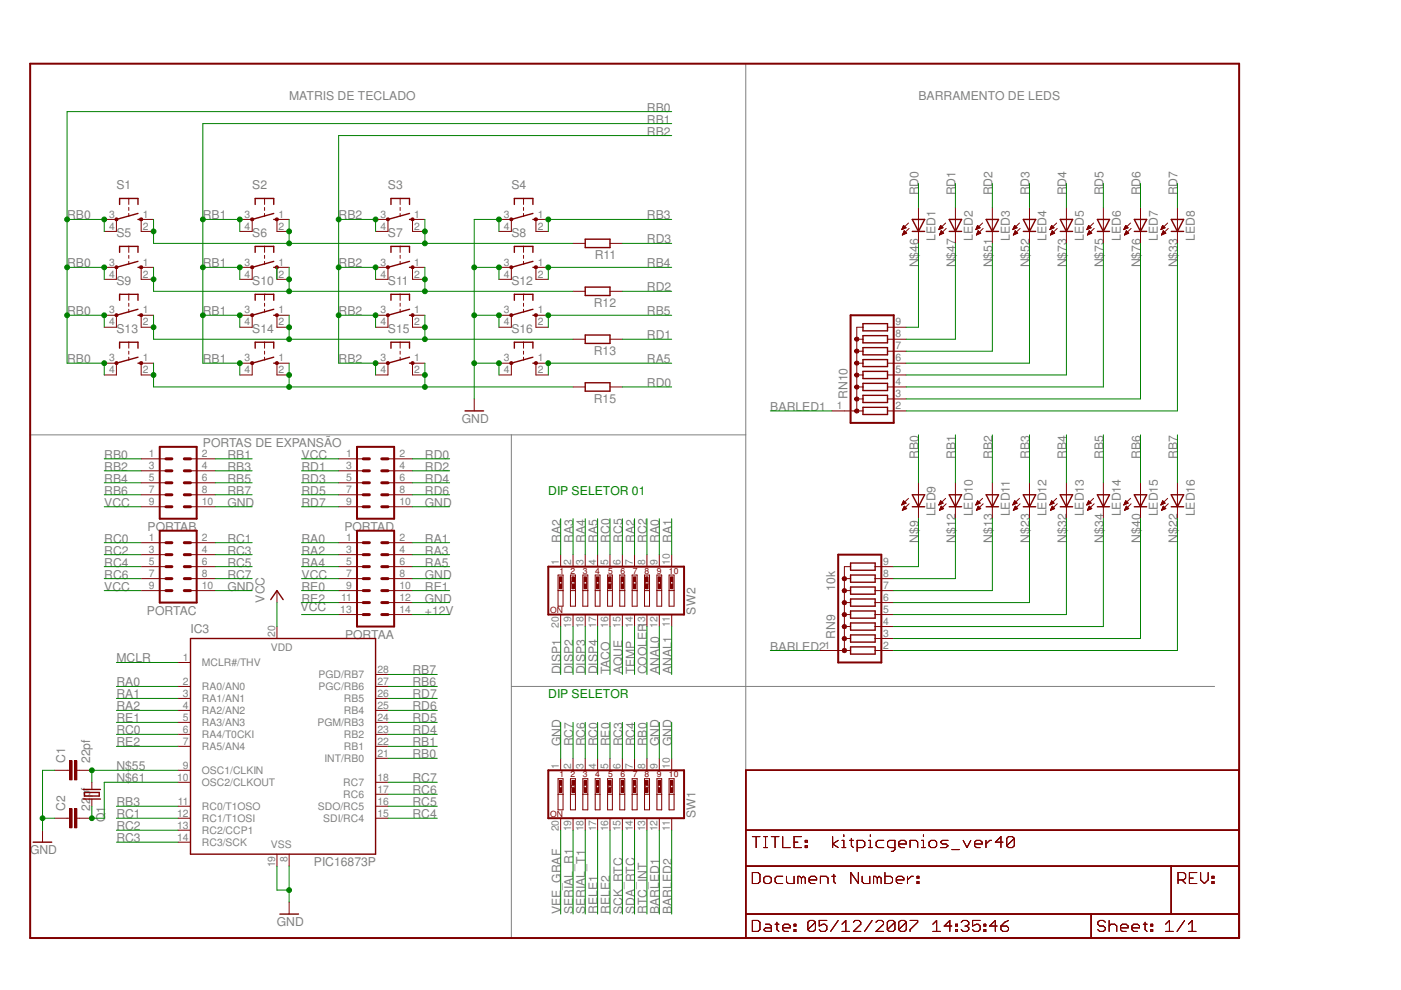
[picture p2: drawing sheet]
<svg xmlns="http://www.w3.org/2000/svg" width="297mm" height="210mm" viewBox="0 0 297 210" stroke-linecap="round" stroke-linejoin="round" font-family="sans-serif">
<defs><g id="words">
<g font-size="2.6" fill="#808080">
<text x="61.3" y="21.1">MATRIS DE TECLADO</text>
<text x="137.2" y="23.7">RB0</text>
<text x="194.7" y="21.1">BARRAMENTO DE LEDS</text>
<text x="137.2" y="26.2">RB1</text>
<text x="137.2" y="28.7">RB2</text>
<text x="24.7" y="40.2">S1</text>
<text x="53.5" y="40.2">S2</text>
<text x="82.3" y="40.2">S3</text>
<text x="108.4" y="40.2">S4</text>
<text x="194.7" y="41.4" transform="rotate(-90 194.7 41.4)">RD0</text>
<text x="202.6" y="41.4" transform="rotate(-90 202.6 41.4)">RD1</text>
<text x="210.4" y="41.4" transform="rotate(-90 210.4 41.4)">RD2</text>
<text x="218.3" y="41.4" transform="rotate(-90 218.3 41.4)">RD3</text>
<text x="226.1" y="41.4" transform="rotate(-90 226.1 41.4)">RD4</text>
<text x="233.9" y="41.4" transform="rotate(-90 233.9 41.4)">RD5</text>
<text x="241.8" y="41.4" transform="rotate(-90 241.8 41.4)">RD6</text>
<text x="249.6" y="41.4" transform="rotate(-90 249.6 41.4)">RD7</text>
<text x="14.2" y="46.5">RB0</text>
<text x="43" y="46.5">RB1</text>
<text x="71.8" y="46.5">RB2</text>
<text x="137.2" y="46.5">RB3</text>
<text x="24.7" y="50.3">S5</text>
<text x="53.5" y="50.3">S6</text>
<text x="82.3" y="50.3">S7</text>
<text x="108.4" y="50.3">S8</text>
<text x="137.2" y="51.6">RD3</text>
<text x="198.4" y="51.1" transform="rotate(-90 198.4 51.1)">LED1</text>
<text x="206.2" y="51.1" transform="rotate(-90 206.2 51.1)">LED2</text>
<text x="214.1" y="51.1" transform="rotate(-90 214.1 51.1)">LED3</text>
<text x="221.9" y="51.1" transform="rotate(-90 221.9 51.1)">LED4</text>
<text x="229.8" y="51.1" transform="rotate(-90 229.8 51.1)">LED5</text>
<text x="237.6" y="51.1" transform="rotate(-90 237.6 51.1)">LED6</text>
<text x="245.4" y="51.1" transform="rotate(-90 245.4 51.1)">LED7</text>
<text x="253.3" y="51.1" transform="rotate(-90 253.3 51.1)">LED8</text>
<text x="14.2" y="56.7">RB0</text>
<text x="43" y="56.7">RB1</text>
<text x="71.8" y="56.7">RB2</text>
<text x="126.1" y="54.9">R11</text>
<text x="137.2" y="56.7">RB4</text>
<text x="194.7" y="56.7" transform="rotate(-90 194.7 56.7)">N$46</text>
<text x="202.6" y="56.7" transform="rotate(-90 202.6 56.7)">N$47</text>
<text x="210.4" y="56.7" transform="rotate(-90 210.4 56.7)">N$51</text>
<text x="218.3" y="56.7" transform="rotate(-90 218.3 56.7)">N$52</text>
<text x="226.1" y="56.7" transform="rotate(-90 226.1 56.7)">N$73</text>
<text x="233.9" y="56.7" transform="rotate(-90 233.9 56.7)">N$75</text>
<text x="241.8" y="56.7" transform="rotate(-90 241.8 56.7)">N$76</text>
<text x="249.6" y="56.7" transform="rotate(-90 249.6 56.7)">N$33</text>
<text x="24.7" y="60.5">S9</text>
<text x="53.5" y="60.5">S10</text>
<text x="82.3" y="60.5">S11</text>
<text x="108.4" y="60.5">S12</text>
<text x="125.9" y="65">R12</text>
<text x="137.2" y="61.8">RD2</text>
<text x="14.2" y="66.8">RB0</text>
<text x="24.7" y="70.7">S13</text>
<text x="43" y="66.8">RB1</text>
<text x="53.5" y="70.7">S14</text>
<text x="71.8" y="66.8">RB2</text>
<text x="82.3" y="70.7">S15</text>
<text x="108.4" y="70.7">S16</text>
<text x="137.2" y="71.9">RD1</text>
<text x="137.2" y="66.8">RB5</text>
<text x="14.2" y="77">RB0</text>
<text x="43" y="77">RB1</text>
<text x="71.8" y="77">RB2</text>
<text x="125.9" y="75.2">R13</text>
<text x="137.2" y="77">RA5</text>
<text x="137.2" y="82.1">RD0</text>
<text x="97.9" y="89.7">GND</text>
<text x="125.9" y="85.3">R15</text>
<text x="163.3" y="87.1">BARLED1</text>
<text x="179.7" y="84.6" transform="rotate(-90 179.7 84.6)">RN10</text>
<text x="43" y="94.7">PORTAS DE EXPANSÃO</text>
<text x="22.1" y="97.3">RB0</text>
<text x="22.1" y="99.8">RB2</text>
<text x="48.2" y="97.3">RB1</text>
<text x="48.2" y="99.8">RB3</text>
<text x="63.9" y="99.8">RD1</text>
<text x="63.9" y="97.3">VCC</text>
<text x="90.1" y="97.3">RD0</text>
<text x="90.1" y="99.8">RD2</text>
<text x="194.7" y="97.3" transform="rotate(-90 194.7 97.3)">RB0</text>
<text x="202.6" y="97.3" transform="rotate(-90 202.6 97.3)">RB1</text>
<text x="210.4" y="97.3" transform="rotate(-90 210.4 97.3)">RB2</text>
<text x="218.3" y="97.3" transform="rotate(-90 218.3 97.3)">RB3</text>
<text x="226.1" y="97.3" transform="rotate(-90 226.1 97.3)">RB4</text>
<text x="233.9" y="97.3" transform="rotate(-90 233.9 97.3)">RB5</text>
<text x="241.8" y="97.3" transform="rotate(-90 241.8 97.3)">RB6</text>
<text x="249.6" y="97.3" transform="rotate(-90 249.6 97.3)">RB7</text>
<text x="22.1" y="102.4">RB4</text>
<text x="22.1" y="104.9">RB6</text>
<text x="22.1" y="107.4">VCC</text>
<text x="48.2" y="102.4">RB5</text>
<text x="48.2" y="104.9">RB7</text>
<text x="48.2" y="107.4">GND</text>
<text x="63.9" y="104.9">RD5</text>
<text x="63.9" y="107.4">RD7</text>
<text x="63.9" y="102.4">RD3</text>
<text x="90.1" y="102.4">RD4</text>
<text x="90.1" y="104.9">RD6</text>
<text x="90.1" y="107.4">GND</text>
<text x="31.3" y="112.5">PORTAB</text>
<text x="73" y="112.5">PORTAD</text>
<text x="198.4" y="109.5" transform="rotate(-90 198.4 109.5)">LED9</text>
<text x="206.2" y="109.5" transform="rotate(-90 206.2 109.5)">LED10</text>
<text x="214.1" y="109.5" transform="rotate(-90 214.1 109.5)">LED11</text>
<text x="221.9" y="109.5" transform="rotate(-90 221.9 109.5)">LED12</text>
<text x="229.8" y="109.5" transform="rotate(-90 229.8 109.5)">LED13</text>
<text x="237.6" y="109.5" transform="rotate(-90 237.6 109.5)">LED14</text>
<text x="245.4" y="109.5" transform="rotate(-90 245.4 109.5)">LED15</text>
<text x="253.3" y="109.5" transform="rotate(-90 253.3 109.5)">LED16</text>
<text x="22.1" y="117.6">RC2</text>
<text x="22.1" y="115.1">RC0</text>
<text x="48.2" y="117.6">RC3</text>
<text x="48.2" y="115.1">RC1</text>
<text x="63.9" y="115.1">RA0</text>
<text x="63.9" y="117.6">RA2</text>
<text x="90.1" y="115.1">RA1</text>
<text x="90.1" y="117.6">RA3</text>
<text x="118.9" y="115.1" transform="rotate(-90 118.9 115.1)">RA2</text>
<text x="121.5" y="115.1" transform="rotate(-90 121.5 115.1)">RA3</text>
<text x="124.1" y="115.1" transform="rotate(-90 124.1 115.1)">RA4</text>
<text x="126.7" y="115.1" transform="rotate(-90 126.7 115.1)">RA5</text>
<text x="129.3" y="115.1" transform="rotate(-90 129.3 115.1)">RC0</text>
<text x="132" y="115.1" transform="rotate(-90 132 115.1)">RC5</text>
<text x="134.6" y="115.1" transform="rotate(-90 134.6 115.1)">RA2</text>
<text x="137.2" y="115.1" transform="rotate(-90 137.2 115.1)">RC2</text>
<text x="139.8" y="115.1" transform="rotate(-90 139.8 115.1)">RA0</text>
<text x="142.4" y="115.1" transform="rotate(-90 142.4 115.1)">RA1</text>
<text x="194.7" y="115.1" transform="rotate(-90 194.7 115.1)">N$9</text>
<text x="202.6" y="115.1" transform="rotate(-90 202.6 115.1)">N$12</text>
<text x="210.4" y="115.1" transform="rotate(-90 210.4 115.1)">N$13</text>
<text x="218.3" y="115.1" transform="rotate(-90 218.3 115.1)">N$23</text>
<text x="226.1" y="115.1" transform="rotate(-90 226.1 115.1)">N$32</text>
<text x="233.9" y="115.1" transform="rotate(-90 233.9 115.1)">N$34</text>
<text x="241.8" y="115.1" transform="rotate(-90 241.8 115.1)">N$40</text>
<text x="249.6" y="115.1" transform="rotate(-90 249.6 115.1)">N$22</text>
<text x="22.1" y="120.1">RC4</text>
<text x="22.1" y="122.7">RC6</text>
<text x="22.1" y="125.2">VCC</text>
<text x="48.2" y="120.1">RC5</text>
<text x="48.2" y="122.7">RC7</text>
<text x="48.2" y="125.2">GND</text>
<text x="63.9" y="120.1">RA4</text>
<text x="63.9" y="125.2">RE0</text>
<text x="63.9" y="122.7">VCC</text>
<text x="90.1" y="120.1">RA5</text>
<text x="90.1" y="122.7">GND</text>
<text x="90.1" y="125.2">RE1</text>
<text x="177.1" y="125.2" transform="rotate(-90 177.1 125.2)">10k</text>
<text x="31.2" y="130.3">PORTAC</text>
<text x="56.1" y="127.8" transform="rotate(-90 56.1 127.8)">VCC</text>
<text x="63.7" y="129.5">VCC</text>
<text x="63.9" y="127.8">RE2</text>
<text x="90.1" y="130.3">+12V</text>
<text x="90.1" y="127.8">GND</text>
<text x="147.4" y="130.3" transform="rotate(-90 147.4 130.3)">SW2</text>
<text x="40.4" y="134.1">IC3</text>
<text x="73.2" y="135.4">PORTAA</text>
<text x="163.3" y="137.9">BARLED2</text>
<text x="177.1" y="135.4" transform="rotate(-90 177.1 135.4)">RN9</text>
<text x="24.7" y="140.5">MCLR</text>
<text x="87.5" y="143">RB7</text>
<text x="118.9" y="143" transform="rotate(-90 118.9 143)">DISP1</text>
<text x="121.5" y="143" transform="rotate(-90 121.5 143)">DISP2</text>
<text x="124.1" y="143" transform="rotate(-90 124.1 143)">DISP3</text>
<text x="126.7" y="143" transform="rotate(-90 126.7 143)">DISP4</text>
<text x="129.3" y="143" transform="rotate(-90 129.3 143)">TACO</text>
<text x="132" y="143" transform="rotate(-90 132 143)">AQUE</text>
<text x="134.6" y="143" transform="rotate(-90 134.6 143)">TEMP</text>
<text x="137.2" y="143" transform="rotate(-90 137.2 143)">COOLER</text>
<text x="139.8" y="143" transform="rotate(-90 139.8 143)">ANAL0</text>
<text x="142.4" y="143" transform="rotate(-90 142.4 143)">ANAL1</text>
<text x="24.7" y="145.5">RA0</text>
<text x="24.7" y="148.1">RA1</text>
<text x="87.5" y="148.1">RD7</text>
<text x="87.5" y="145.5">RB6</text>
<text x="24.7" y="155.7">RC0</text>
<text x="24.7" y="150.6">RA2</text>
<text x="24.7" y="153.2">RE1</text>
<text x="87.5" y="155.7">RD4</text>
<text x="87.5" y="153.2">RD5</text>
<text x="87.5" y="150.6">RD6</text>
<text x="13.8" y="161.8" transform="rotate(-90 13.8 161.8)">C1</text>
<text x="19.1" y="161.8" transform="rotate(-90 19.1 161.8)">22pf</text>
<text x="24.7" y="158.2">RE2</text>
<text x="87.5" y="160.8">RB0</text>
<text x="87.5" y="158.2">RB1</text>
<text x="118.9" y="158.2" transform="rotate(-90 118.9 158.2)">GND</text>
<text x="121.5" y="158.2" transform="rotate(-90 121.5 158.2)">RC7</text>
<text x="124.1" y="158.2" transform="rotate(-90 124.1 158.2)">RC6</text>
<text x="126.7" y="158.2" transform="rotate(-90 126.7 158.2)">RC0</text>
<text x="129.3" y="158.2" transform="rotate(-90 129.3 158.2)">RE0</text>
<text x="132" y="158.2" transform="rotate(-90 132 158.2)">RC3</text>
<text x="134.6" y="158.2" transform="rotate(-90 134.6 158.2)">RC4</text>
<text x="137.2" y="158.2" transform="rotate(-90 137.2 158.2)">RB0</text>
<text x="139.8" y="158.2" transform="rotate(-90 139.8 158.2)">GND</text>
<text x="142.4" y="158.2" transform="rotate(-90 142.4 158.2)">GND</text>
<text x="24.7" y="163.3">N$55</text>
<text x="24.7" y="165.9">N$61</text>
<text x="87.5" y="165.9">RC7</text>
<text x="13.8" y="172" transform="rotate(-90 13.8 172)">C2</text>
<text x="19.1" y="172" transform="rotate(-90 19.1 172)">22pf</text>
<text x="24.7" y="173.5">RC1</text>
<text x="24.7" y="170.9">RB3</text>
<text x="87.5" y="170.9">RC5</text>
<text x="87.5" y="173.5">RC4</text>
<text x="87.5" y="168.4">RC6</text>
<text x="147.4" y="173.5" transform="rotate(-90 147.4 173.5)">SW1</text>
<text x="22.3" y="174.4" transform="rotate(-90 22.3 174.4)">Q1</text>
<text x="24.7" y="176">RC2</text>
<text x="24.7" y="178.6">RC3</text>
<text x="6.4" y="181.1">GND</text>
<text x="66.5" y="183.6">PIC16873P</text>
<text x="58.7" y="196.3">GND</text>
<text x="118.9" y="193.8" transform="rotate(-90 118.9 193.8)">VEE_GRAF</text>
<text x="121.5" y="193.8" transform="rotate(-90 121.5 193.8)">SERIAL_R1</text>
<text x="124.1" y="193.8" transform="rotate(-90 124.1 193.8)">SERIAL_T1</text>
<text x="126.7" y="193.8" transform="rotate(-90 126.7 193.8)">RELE1</text>
<text x="129.3" y="193.8" transform="rotate(-90 129.3 193.8)">RELE2</text>
<text x="132" y="193.8" transform="rotate(-90 132 193.8)">SCK_RTC</text>
<text x="134.6" y="193.8" transform="rotate(-90 134.6 193.8)">SDA_RTC</text>
<text x="137.2" y="193.8" transform="rotate(-90 137.2 193.8)">RTC_INT</text>
<text x="139.8" y="193.8" transform="rotate(-90 139.8 193.8)">BARLED1</text>
<text x="142.4" y="193.8" transform="rotate(-90 142.4 193.8)">BARLED2</text>
</g>
<g font-size="2.6" fill="#008000">
<text x="116.2" y="104.9">DIP SELETOR 01</text>
<text x="116.2" y="148.1">DIP SELETOR</text>
</g>
<g font-size="2.2" fill="#808080">
<text x="23.1" y="46.1">3</text>
<text x="30.3" y="46.1">1</text>
<text x="51.9" y="46.1">3</text>
<text x="59.1" y="46.1">1</text>
<text x="80.6" y="46.1">3</text>
<text x="87.8" y="46.1">1</text>
<text x="106.8" y="46.1">3</text>
<text x="114" y="46.1">1</text>
<text x="23.1" y="48.7">4</text>
<text x="30.3" y="48.7">2</text>
<text x="51.9" y="48.7">4</text>
<text x="59.1" y="48.7">2</text>
<text x="80.6" y="48.7">4</text>
<text x="87.8" y="48.7">2</text>
<text x="106.8" y="48.7">4</text>
<text x="114" y="48.7">2</text>
<text x="23.1" y="56.3">3</text>
<text x="23.1" y="58.8">4</text>
<text x="30.3" y="56.3">1</text>
<text x="30.3" y="58.8">2</text>
<text x="51.9" y="56.3">3</text>
<text x="51.9" y="58.8">4</text>
<text x="59.1" y="56.3">1</text>
<text x="59.1" y="58.8">2</text>
<text x="80.6" y="56.3">3</text>
<text x="80.6" y="58.8">4</text>
<text x="87.8" y="56.3">1</text>
<text x="87.8" y="58.8">2</text>
<text x="106.8" y="56.3">3</text>
<text x="106.8" y="58.8">4</text>
<text x="114" y="56.3">1</text>
<text x="114" y="58.8">2</text>
<text x="23.1" y="66.5">3</text>
<text x="23.1" y="69">4</text>
<text x="30.3" y="66.5">1</text>
<text x="30.3" y="69">2</text>
<text x="51.9" y="66.5">3</text>
<text x="51.9" y="69">4</text>
<text x="59.1" y="66.5">1</text>
<text x="59.1" y="69">2</text>
<text x="80.6" y="66.5">3</text>
<text x="80.6" y="69">4</text>
<text x="87.8" y="66.5">1</text>
<text x="87.8" y="69">2</text>
<text x="106.8" y="66.5">3</text>
<text x="106.8" y="69">4</text>
<text x="114" y="66.5">1</text>
<text x="114" y="69">2</text>
<text x="189.9" y="71.5">8</text>
<text x="189.9" y="69">9</text>
<text x="23.1" y="76.6">3</text>
<text x="30.3" y="76.6">1</text>
<text x="51.9" y="76.6">3</text>
<text x="59.1" y="76.6">1</text>
<text x="80.6" y="76.6">3</text>
<text x="87.8" y="76.6">1</text>
<text x="106.8" y="76.6">3</text>
<text x="114" y="76.6">1</text>
<text x="189.9" y="76.6">6</text>
<text x="189.9" y="74.1">7</text>
<text x="23.1" y="79.2">4</text>
<text x="30.3" y="79.2">2</text>
<text x="51.9" y="79.2">4</text>
<text x="59.1" y="79.2">2</text>
<text x="80.6" y="79.2">4</text>
<text x="87.8" y="79.2">2</text>
<text x="106.8" y="79.2">4</text>
<text x="114" y="79.2">2</text>
<text x="189.9" y="81.7">4</text>
<text x="189.9" y="79.2">5</text>
<text x="177.4" y="86.8">1</text>
<text x="189.9" y="86.8">2</text>
<text x="189.9" y="84.2">3</text>
<text x="31.5" y="96.9">1</text>
<text x="31.5" y="99.5">3</text>
<text x="42.8" y="96.9">2</text>
<text x="42.8" y="99.5">4</text>
<text x="73.4" y="96.9">1</text>
<text x="73.4" y="99.5">3</text>
<text x="84.7" y="96.9">2</text>
<text x="84.7" y="99.5">4</text>
<text x="31.5" y="102">5</text>
<text x="31.5" y="104.6">7</text>
<text x="31.5" y="107.1">9</text>
<text x="42.8" y="104.6">8</text>
<text x="42.8" y="107.1">10</text>
<text x="42.8" y="102">6</text>
<text x="73.4" y="102">5</text>
<text x="73.4" y="104.6">7</text>
<text x="73.4" y="107.1">9</text>
<text x="84.7" y="102">6</text>
<text x="84.7" y="104.6">8</text>
<text x="84.7" y="107.1">10</text>
<text x="31.5" y="114.7">1</text>
<text x="31.5" y="117.3">3</text>
<text x="31.5" y="119.8">5</text>
<text x="42.8" y="114.7">2</text>
<text x="42.8" y="117.3">4</text>
<text x="42.8" y="119.8">6</text>
<text x="73.4" y="114.7">1</text>
<text x="73.4" y="117.3">3</text>
<text x="73.4" y="119.8">5</text>
<text x="84.7" y="114.7">2</text>
<text x="84.7" y="117.3">4</text>
<text x="84.7" y="119.8">6</text>
<text x="118.5" y="119.8" transform="rotate(-90 118.5 119.8)">1</text>
<text x="121.1" y="119.8" transform="rotate(-90 121.1 119.8)">2</text>
<text x="123.7" y="119.8" transform="rotate(-90 123.7 119.8)">3</text>
<text x="126.4" y="119.8" transform="rotate(-90 126.4 119.8)">4</text>
<text x="128.9" y="119.8" transform="rotate(-90 128.9 119.8)">5</text>
<text x="131.6" y="119.8" transform="rotate(-90 131.6 119.8)">6</text>
<text x="134.2" y="119.8" transform="rotate(-90 134.2 119.8)">7</text>
<text x="136.8" y="119.8" transform="rotate(-90 136.8 119.8)">8</text>
<text x="139.4" y="119.8" transform="rotate(-90 139.4 119.8)">9</text>
<text x="142" y="119.8" transform="rotate(-90 142 119.8)">10</text>
<text x="187.2" y="119.8">9</text>
<text x="31.5" y="122.3">7</text>
<text x="31.5" y="124.9">9</text>
<text x="42.8" y="122.3">8</text>
<text x="42.8" y="124.9">10</text>
<text x="73.4" y="122.3">7</text>
<text x="73.4" y="124.9">9</text>
<text x="84.7" y="122.3">8</text>
<text x="84.7" y="124.9">10</text>
<text x="187.2" y="124.9">7</text>
<text x="187.2" y="122.3">8</text>
<text x="72.1" y="130">13</text>
<text x="72.3" y="127.4">11</text>
<text x="84.7" y="127.4">12</text>
<text x="84.7" y="130">14</text>
<text x="187.2" y="130">5</text>
<text x="187.2" y="127.4">6</text>
<text x="57.4" y="137.9">VDD</text>
<text x="58.3" y="135" transform="rotate(-90 58.3 135)">20</text>
<text x="118.5" y="133.1" transform="rotate(-90 118.5 133.1)">20</text>
<text x="121.1" y="133.1" transform="rotate(-90 121.1 133.1)">19</text>
<text x="123.7" y="133.1" transform="rotate(-90 123.7 133.1)">18</text>
<text x="126.4" y="133.1" transform="rotate(-90 126.4 133.1)">17</text>
<text x="128.9" y="133.1" transform="rotate(-90 128.9 133.1)">16</text>
<text x="131.6" y="133.1" transform="rotate(-90 131.6 133.1)">15</text>
<text x="134.2" y="133.1" transform="rotate(-90 134.2 133.1)">14</text>
<text x="136.8" y="133.1" transform="rotate(-90 136.8 133.1)">13</text>
<text x="139.4" y="133.1" transform="rotate(-90 139.4 133.1)">12</text>
<text x="142" y="133" transform="rotate(-90 142 133)">11</text>
<text x="174.8" y="137.6">1</text>
<text x="187.2" y="137.6">2</text>
<text x="187.2" y="135">3</text>
<text x="187.2" y="132.5">4</text>
<text x="38.8" y="140.1">1</text>
<text x="42.8" y="141.2">MCLR#/THV</text>
<text x="67.5" y="143.8">PGD/RB7</text>
<text x="80" y="142.7">28</text>
<text x="38.8" y="145.2">2</text>
<text x="38.8" y="147.7">3</text>
<text x="42.8" y="146.3">RA0/AN0</text>
<text x="42.8" y="148.8">RA1/AN1</text>
<text x="67.5" y="146.3">PGC/RB6</text>
<text x="72.9" y="148.8">RB5</text>
<text x="80" y="147.7">26</text>
<text x="80" y="145.2">27</text>
<text x="38.8" y="150.3">4</text>
<text x="38.8" y="152.8">5</text>
<text x="38.8" y="155.4">6</text>
<text x="42.8" y="151.4">RA2/AN2</text>
<text x="42.8" y="153.9">RA3/AN3</text>
<text x="67.3" y="153.9">PGM/RB3</text>
<text x="72.9" y="151.4">RB4</text>
<text x="80" y="155.4">23</text>
<text x="80" y="152.8">24</text>
<text x="80" y="150.3">25</text>
<text x="38.8" y="157.9">7</text>
<text x="42.8" y="156.5">RA4/T0CKI</text>
<text x="42.8" y="159">RA5/AN4</text>
<text x="68.8" y="161.5">INT/RB0</text>
<text x="72.9" y="159">RB1</text>
<text x="72.9" y="156.5">RB2</text>
<text x="80" y="160.4">21</text>
<text x="80" y="157.9">22</text>
<text x="37.5" y="165.5">10</text>
<text x="38.8" y="163">9</text>
<text x="42.8" y="164.1">OSC1/CLKIN</text>
<text x="42.8" y="166.6">OSC2/CLKOUT</text>
<text x="72.8" y="166.6">RC7</text>
<text x="80" y="165.5">18</text>
<text x="118.5" y="163" transform="rotate(-90 118.5 163)">1</text>
<text x="121.1" y="163" transform="rotate(-90 121.1 163)">2</text>
<text x="123.7" y="163" transform="rotate(-90 123.7 163)">3</text>
<text x="126.4" y="163" transform="rotate(-90 126.4 163)">4</text>
<text x="128.9" y="163" transform="rotate(-90 128.9 163)">5</text>
<text x="131.6" y="163" transform="rotate(-90 131.6 163)">6</text>
<text x="134.2" y="163" transform="rotate(-90 134.2 163)">7</text>
<text x="136.8" y="163" transform="rotate(-90 136.8 163)">8</text>
<text x="139.4" y="163" transform="rotate(-90 139.4 163)">9</text>
<text x="142" y="163" transform="rotate(-90 142 163)">10</text>
<text x="37.5" y="173.1">12</text>
<text x="37.7" y="170.6">11</text>
<text x="42.8" y="171.7">RC0/T1OSO</text>
<text x="67.4" y="171.7">SDO/RC5</text>
<text x="72.8" y="169.2">RC6</text>
<text x="80" y="173.1">15</text>
<text x="80" y="170.6">16</text>
<text x="80" y="168.1">17</text>
<text x="37.5" y="175.7">13</text>
<text x="37.5" y="178.2">14</text>
<text x="42.8" y="174.2">RC1/T1OSI</text>
<text x="42.8" y="176.8">RC2/CCP1</text>
<text x="42.8" y="179.3">RC3/SCK</text>
<text x="57.4" y="179.8">VSS</text>
<text x="68.5" y="174.2">SDI/RC4</text>
<text x="118.5" y="176.3" transform="rotate(-90 118.5 176.3)">20</text>
<text x="121.1" y="176.3" transform="rotate(-90 121.1 176.3)">19</text>
<text x="123.7" y="176.3" transform="rotate(-90 123.7 176.3)">18</text>
<text x="126.4" y="176.3" transform="rotate(-90 126.4 176.3)">17</text>
<text x="128.9" y="176.3" transform="rotate(-90 128.9 176.3)">16</text>
<text x="131.6" y="176.3" transform="rotate(-90 131.6 176.3)">15</text>
<text x="134.2" y="176.3" transform="rotate(-90 134.2 176.3)">14</text>
<text x="136.8" y="176.3" transform="rotate(-90 136.8 176.3)">13</text>
<text x="139.4" y="176.3" transform="rotate(-90 139.4 176.3)">12</text>
<text x="142" y="176.1" transform="rotate(-90 142 176.1)">11</text>
<text x="58.3" y="183.9" transform="rotate(-90 58.3 183.9)">19</text>
<text x="61" y="182.7" transform="rotate(-90 61 182.7)">8</text>
</g>
<g font-size="1.8" fill="#800000">
<text x="118.6" y="121.7">1</text>
<text x="120.9" y="121.7">2</text>
<text x="123.6" y="121.7">3</text>
<text x="126.2" y="121.7">4</text>
<text x="128.9" y="121.7">5</text>
<text x="131.5" y="121.7">6</text>
<text x="134.2" y="121.7">7</text>
<text x="136.7" y="121.7">8</text>
<text x="139.3" y="121.7">9</text>
<text x="141.8" y="121.7">10</text>
<text x="116.6" y="130">ON</text>
<text x="118.6" y="164.8">1</text>
<text x="120.9" y="164.8">2</text>
<text x="123.6" y="164.8">3</text>
<text x="126.2" y="164.8">4</text>
<text x="128.9" y="164.8">5</text>
<text x="131.5" y="164.8">6</text>
<text x="134.2" y="164.8">7</text>
<text x="136.7" y="164.8">8</text>
<text x="139.3" y="164.8">9</text>
<text x="141.8" y="164.8">10</text>
<text x="116.6" y="173.2">ON</text>
</g>
</g></defs>
<path d="M158.1 13.5v185.4h2.6M6.4 92.2h151.7M108.4 92.2v106.7M108.4 145.5h149.1" fill="none" stroke="#808080" stroke-width=".21"/>
<g fill="none" stroke="#800000" stroke-width=".3">
<path d="M25.4 43.3v-1.2h3.9v1.2M29.3 46.5h.6M193.4 46.5h2.6l-1.3 2.6zM193.4 49.1h2.6M201.3 49.1h2.6M201.3 46.5h2.6l-1.3 2.6zM209.1 49.1h2.6M209.1 46.5h2.6l-1.3 2.6zM217 49.1h2.6M217 46.5h2.6l-1.3 2.6zM224.8 49.1h2.6M224.8 46.5h2.6l-1.3 2.6z"/>
<path d="M232.7 49.1h2.5M232.7 46.5h2.5l-1.3 2.6zM240.5 49.1h2.6M240.5 46.5h2.6l-1.3 2.6zM248.3 49.1h2.7M248.3 46.5h2.7l-1.4 2.6zM193.4 104.9h2.6l-1.3 2.5zM193.4 107.4h2.6M201.3 107.4h2.6M201.3 104.9h2.6l-1.3 2.5zM209.1 107.4h2.6M209.1 104.9h2.6l-1.3 2.5z"/>
<path d="M217 107.4h2.6M217 104.9h2.6l-1.3 2.5zM224.8 107.4h2.6M224.8 104.9h2.6l-1.3 2.5zM232.7 107.4h2.5M232.7 104.9h2.5l-1.3 2.5zM240.5 107.4h2.6M240.5 104.9h2.6l-1.3 2.5zM248.3 107.4h2.7M248.3 104.9h2.7l-1.4 2.5zM158.1 163.3h104.6v35.6h-104.6zM158.1 176h104.6"/>
<path d="M158.1 183.6h104.6M158.1 193.8h104.6M231.4 193.8v5.1M248.3 183.6v10.2"/>
</g>
<g fill="none" stroke="#800000" stroke-width=".21">
<path d="M22.1 46.5h2.6v2.6h-2.6M27.3 42.1v1.2M27.3 44v.6M27.3 45.3v.6M32.6 46.5h-2.7v2.6h2.7M191.2 48.6h.2M191.3 48.5h.3M191.3 48.4h.5M191.3 48.3h.8M191.3 49.8h.1M191.4 48.2h.6M191.4 49.7h.2"/>
<path d="M191.4 48.1h.5M191.4 49.6h.5M191.5 48h.4M191.5 49.5h.6M191.5 48h.3M191.5 49.4h.7M191.6 47.9h.1M191.6 49.3h.5M191.6 49.2h.4M191.6 49.1h.3M191.6 49h.2M191.7 48.9h.1"/>
<path d="M191.7 48.9l-.4 .9M191.7 48.9l.5 .5-.9 .4M192.1 48.3l-.5-.5-.4 .9M192.1 48.3l-.9 .4M192.6 47.3l-1.4 1.4M192.7 48.4l-1.4 1.4M194.7 44v7.6M199.1 48.6h.1M199.1 48.5h.4M199.1 48.4h.6M199.2 48.3h.7M199.2 49.8h.1"/>
<path d="M199.2 48.2h.7M199.2 49.7h.3M199.3 48.1h.5M199.3 49.6h.4M199.3 48h.4M199.3 49.5h.6M199.3 48h.3M199.3 49.4h.8M199.4 47.9h.1M199.4 49.3h.5M199.4 49.2h.5M199.4 47.8l.5 .5-.8 .4z"/>
<path d="M199.5 49.1h.3M199.5 49h.2M199.6 48.9h.1M199.6 48.9l-.4 .9M199.6 48.9l.5 .5-.9 .4M200.5 47.3l-1.4 1.4M200.6 48.4l-1.4 1.4M202.6 44v7.6M206.9 48.6h.2M207 48.5h.3M207 48.4h.5M207.1 48.3h.6"/>
<path d="M207.1 49.8h.1M207.1 49.7h.2M207.1 48.2h.6M207.1 49.6h.5M207.1 48.1h.5M207.1 49.5h.7M207.2 48h.4M207.2 48h.2M207.2 49.4h.7M207.2 47.9h.1M207.2 49.3h.6M207.3 49.2h.4"/>
<path d="M207.3 47.8l.5 .5-.9 .4zM207.3 49.1h.3M207.3 49h.2M207.4 48.9h.1M207.4 48.9l-.4 .9M207.4 48.9l.5 .5-.9 .4M208.3 47.3l-1.4 1.4M208.4 48.4l-1.4 1.4M210.4 44v7.6M214.8 48.6h.1M214.8 48.5h.3M214.8 48.4h.6"/>
<path d="M214.9 48.3h.7M214.9 49.8h.1M214.9 48.2h.7M214.9 49.7h.3M215 48.1h.5M215 49.6h.4M215 48h.4M215 49.5h.6M215.1 48h.2M215.1 49.4h.6M215.1 47.9h.1M215.1 49.3h.5"/>
<path d="M215.1 49.2h.5M215.2 49.1h.3M215.2 49h.2M215.2 48.9h.1M215.3 48.9l-.5 .9M215.3 48.9l.5 .5-1 .4M215.6 48.3l-.5-.5-.4 .9M215.6 48.3l-.9 .4M216.2 47.3l-1.5 1.4M216.3 48.4l-1.5 1.4M218.3 44v7.6M222.6 48.6h.2"/>
<path d="M222.7 48.5h.3M222.7 48.4h.5M222.7 48.3h.7M222.7 49.8h.1M222.8 48.2h.6M222.8 49.7h.3M222.8 48.1h.5M222.8 49.6h.5M222.8 48h.4M222.8 49.5h.7M222.9 48h.2M222.9 49.4h.7"/>
<path d="M222.9 47.9h.2M222.9 49.3h.6M223 49.2h.4M223 47.8l.5 .5-.9 .4zM223 49.1h.3M223.1 49h.1M223.1 48.9h.1M223.1 48.9l-.4 .9M223.1 48.9l.5 .5-.9 .4M224 47.3l-1.4 1.4M224.2 48.4l-1.5 1.4M226.1 44v7.6"/>
<path d="M230.5 48.6h.1M230.5 48.5h.3M230.5 48.4h.6M230.6 48.3h.7M230.6 49.8h.1M230.6 48.2h.7M230.6 49.7h.3M230.7 48.1h.5M230.7 49.6h.4M230.7 49.5h.6M230.7 48h.4M230.7 49.4h.7"/>
<path d="M230.8 48h.2M230.8 49.3h.6M230.8 47.9h.1M230.8 49.2h.5M230.8 47.8l.6 .5-1 .4zM230.8 49.1h.3M230.9 49h.2M230.9 48.9h.1M230.9 48.9l-.4 .9M230.9 48.9l.6 .5-1 .4M231.9 47.3l-1.5 1.4M232 48.4l-1.5 1.4"/>
<path d="M233.9 44v7.6M238.3 48.6h.2M238.3 48.5h.4M238.4 48.4h.5M238.4 48.3h.7M238.4 49.8h.1M238.5 48.2h.6M238.5 49.7h.2M238.5 48.1h.5M238.5 49.6h.5M238.5 48h.4M238.5 49.5h.7"/>
<path d="M238.6 48h.2M238.6 49.4h.7M238.6 47.9h.2M238.6 49.3h.6M238.7 49.2h.4M238.7 49.1h.3M238.8 49h.1M238.8 48.9h.1M238.8 48.9l-.4 .9M238.8 48.9l.5 .5-.9 .4M239.2 48.3l-.5-.5-.4 .9M239.2 48.3l-.9 .4"/>
<path d="M239.7 47.3l-1.4 1.4M239.8 48.4l-1.4 1.4M241.8 44v7.6M246.2 48.6h.1M246.2 48.5h.3M246.3 48.4h.5M246.3 49.8h.1M246.3 48.3h.7M246.3 48.2h.7M246.3 49.7h.3M246.3 48.1h.6M246.3 49.6h.5"/>
<path d="M246.4 48h.4M246.4 49.5h.6M246.4 48h.3M246.4 49.4h.7M246.5 47.9h.1M246.5 49.3h.6M246.5 49.2h.4M246.5 47.8l.5 .5-.9 .4zM246.5 49.1h.3M246.6 49h.2M246.6 48.9h.1M246.6 48.9l-.3 .9"/>
<path d="M246.6 48.9l.6 .5-.9 .4M247.6 47.3l-1.5 1.4M247.7 48.4l-1.4 1.4M249.6 44v7.6M191.2 107.1h.1M191.2 106.9h.3M191.3 106.8h.4M191.3 106.8h.6M191.3 106.7h.8M191.3 108.1h.2M191.4 106.6h.6M191.4 108h.3"/>
<path d="M191.4 106.5h.5M191.4 108h.5M191.5 106.4h.3M191.5 107.9h.7M191.5 106.3h.2M191.5 107.8h.7M191.6 106.2h.1M191.6 107.7h.5M191.6 107.6h.4M191.6 107.5h.3M191.7 107.4h.1M191.7 107.3l.5 .5-.9 .4z"/>
<path d="M192.1 106.7l-.5-.5-.4 .9M192.1 106.7l-.9 .4M192.6 105.7l-1.4 1.4M192.7 106.8l-1.4 1.4M194.7 102.4v7.6M199.1 107.1h.1M199.1 106.9h.2M199.1 106.8h.5M199.2 106.8h.6M199.2 106.7h.7M199.2 108.1h.1M199.2 108h.4"/>
<path d="M199.3 106.6h.6M199.3 108h.5M199.3 106.5h.4M199.3 107.9h.7M199.3 106.4h.3M199.3 106.3h.3M199.3 107.8h.7M199.4 106.2h.1M199.4 107.7h.5M199.4 107.6h.4M199.5 107.5h.2M199.5 107.4h.1"/>
<path d="M199.6 107.3l.5 .5-.9 .4zM199.9 106.7l-.5-.5-.3 .9M199.9 106.7l-.8 .4M200.5 105.7l-1.4 1.4M200.6 106.8l-1.4 1.4M202.6 102.4v7.6M206.9 107.1h.1M206.9 106.9h.3M207 106.8h.4M207 106.8h.6M207.1 106.7h.7M207.1 108.1h.1"/>
<path d="M207.1 106.6h.6M207.1 108h.3M207.1 106.5h.5M207.1 108h.5M207.2 106.4h.3M207.2 107.9h.7M207.2 106.3h.2M207.2 107.8h.7M207.3 106.2h.1M207.3 107.7h.5M207.3 106.2l.5 .5-.9 .4zM207.3 107.6h.4"/>
<path d="M207.3 107.5h.3M207.3 107.4h.2M207.4 107.3l.5 .5-.9 .4zM208.3 105.7l-1.4 1.4M208.4 106.8l-1.4 1.4M210.4 102.4v7.6M214.8 107.1h.1M214.8 106.9h.2M214.8 106.8h.4M214.8 106.8h.6M214.9 106.7h.7M214.9 108.1h.2"/>
<path d="M214.9 106.6h.6M214.9 108h.4M215 106.5h.4M215 108h.5M215 106.4h.4M215 107.9h.7M215.1 106.3h.2M215.1 107.8h.6M215.1 106.2h.1M215.1 107.7h.5M215.1 107.6h.4M215.2 107.5h.2"/>
<path d="M215.2 107.4h.2M215.3 107.3l.5 .5-1 .4zM215.6 106.7l-.5-.5-.4 .9M215.6 106.7l-.9 .4M216.2 105.7l-1.5 1.4M216.3 106.8l-1.5 1.4M218.3 102.4v7.6M222.6 107.1h.1M222.6 106.9h.3M222.7 106.8h.4M222.7 106.8h.6M222.8 106.7h.7"/>
<path d="M222.8 108.1h.1M222.8 106.6h.6M222.8 108h.3M222.8 106.5h.5M222.8 108h.6M222.8 107.9h.8M222.9 106.4h.3M222.9 107.8h.7M222.9 106.3h.2M222.9 107.7h.6M223 106.2h.1M223 107.6h.4"/>
<path d="M223 107.5h.3M223.1 107.4h.1M223.1 107.3l.5 .5-.9 .4zM223.5 106.7l-.5-.5-.4 .9M223.5 106.7l-.9 .4M224 105.7l-1.4 1.4M224.2 106.8l-1.5 1.4M226.1 102.4v7.6M230.4 107.1h.1M230.5 106.9h.2M230.5 106.8h.4M230.5 106.8h.6"/>
<path d="M230.6 106.7h.7M230.6 108.1h.2M230.6 106.6h.6M230.6 108h.4M230.7 106.5h.4M230.7 108h.5M230.7 106.4h.4M230.7 107.9h.7M230.8 106.3h.2M230.8 107.8h.6M230.8 106.2h.1M230.8 107.7h.5"/>
<path d="M230.8 106.2l.6 .5-1 .4zM230.8 107.6h.4M230.9 107.5h.2M230.9 107.4h.1M230.9 107.3l.6 .5-1 .4zM231.9 105.7l-1.5 1.4M232 106.8l-1.5 1.4M233.9 102.4v7.6M238.3 107.1h.1M238.3 106.9h.2M238.4 106.8h.4M238.4 106.8h.6"/>
<path d="M238.4 108.1h.2M238.5 106.7h.7M238.5 106.6h.6M238.5 108h.3M238.5 106.5h.5M238.5 108h.6M238.5 106.4h.4M238.5 107.9h.8M238.6 106.3h.2M238.6 107.8h.7M238.6 106.2h.1M238.6 107.7h.5"/>
<path d="M238.7 107.6h.4M238.7 107.5h.3M238.8 107.4h.1M238.8 107.3l.5 .5-.9 .4zM239.2 106.7l-.5-.5-.4 .9M239.2 106.7l-.9 .4M239.7 105.7l-1.4 1.4M239.8 106.8l-1.4 1.4M241.8 102.4v7.6M246.1 107.1h.1M246.2 106.9h.2M246.2 106.8h.4"/>
<path d="M246.3 106.8h.5M246.3 106.7h.7M246.3 108.1h.2M246.3 106.6h.6M246.3 108h.4M246.4 106.5h.4M246.4 108h.5M246.4 106.4h.3M246.4 107.9h.7M246.5 106.3h.1M246.5 107.8h.6M246.5 107.7h.5"/>
<path d="M246.5 106.2h.1M246.5 107.6h.4M246.5 107.5h.3M246.6 107.4h.1M246.6 107.3l.6 .5-.9 .4zM247 106.7l-.5-.5-.4 .9M247 106.7l-.9 .4M247.6 105.7l-1.5 1.4M247.7 106.8l-1.4 1.4M249.6 102.4v7.6M159.5 177.4h1.6M160.3 177.4v2.3"/>
<path d="M161.9 177.4h.8M161.9 179.7h.8M162.3 177.4v2.3M163.5 177.4h1.6M164.3 177.4v2.3M165.9 177.4v2.3h1.7M168.4 178.6h.8M169.9 177.4h-1.5v2.3h1.5M170.7 179.3h.5v.4h-.5zM170.7 178.2h.5v.4h-.5zM176.5 177.4v2.3M177.7 178.2l-1.2 .7 1.2 .8"/>
<path d="M178.5 179.7h.8M178.5 178.2h.4v1.5M178.9 177v.4M180.1 178.2h.8M180.5 177.8v1.5l.4 .4M181.7 179.7h1.2l.4-.4v-.7l-.4-.4h-1.2v2.3M184.2 179.7h.8M184.2 178.2h.3v1.5M184.5 177v.4M187.4 178.2h-1.3l-.3 .4v.7l.3 .4h1.3M189.7 179.7h-1.1l-.4-.4v-.7l.4-.4h1.1v1.9l-.3 .4h-.4M190.5 178.9h1.7v-.3l-.4-.4h-.8l-.5 .4v.7l.5 .4h.8"/>
<path d="M193 179.7v-1.5h1.2l.4 .4v1.1M195.4 179.7h.8M195.4 178.2h.4v1.5M195.8 177v.4M197 178.6l.4-.4h.8l.4 .4v.7l-.4 .4h-.8l-.4-.4zM201 178.2h-1.2l-.4 .4 .4 .3h.8l.4 .4-.4 .4h-1.2M204.2 178.2l.8 1.5 .8-1.5M206.6 178.9h1.6v-.3l-.4-.4h-.8l-.4 .4v.7l.4 .4h.8M209 178.2v1.5M210.2 178.2h-.4l-.8 .7M212.6 178.6h-1.6l1.2-1.2v2.3M215.1 177.8l-.5-.4h-.8l-.4 .4v1.5"/>
<path d="M215.1 177.8v1.5l-.5 .4h-.8l-.4-.4M215.1 177.8l-1.7 1.5M159.5 185h1.2l.4 .4v1.5l-.4 .4h-1.2zM159.5 195.2h1.2l.4 .3v1.6l-.4 .4h-1.2zM161.9 186.2l.4-.4h.8l.4 .4v.7l-.4 .4h-.8l-.4-.4zM162.3 196h.8l.4 .3v1.2h-1.2l-.4-.4 .4-.4h1.2M164.3 196h.8M164.7 195.5v1.6l.4 .4M165.9 196.7h1.7v-.4l-.5-.3h-.8l-.4 .3v.8l.4 .4h.8M165.9 185.8h-1.2l-.4 .4v.7l.4 .4h1.2M166.8 185.8v1.1l.3 .4h1.3v-1.5M168.4 197.1h.3v.4h-.3z"/>
<path d="M168.4 196h.3v.3h-.3zM169.9 186.2l-.4-.4h-.3v1.5M169.9 186.2l.4-.4 .4 .4v1.1M169.9 186.2v1.1M171.5 186.6h1.6v-.4l-.3-.4h-.8l-.5 .4v.7l.5 .4h.8M172.9 195.5v1.6l-.4 .4h-.8l-.4-.4M172.9 195.5l-.4-.3h-.8l-.4 .3v1.6M172.9 195.5l-1.6 1.6M173.9 187.3v-1.5h1.3l.4 .4v1.1M175.3 195.2h-1.6v1.1l.8-.3h.4l.4 .3v.8l-.4 .4h-.8l-.4-.4M176.4 185.8h.8M176.8 185.4v1.5l.4 .4"/>
<path d="M177.7 195.2l-1.6 2.3M178.5 197.5h1.6M178.5 196l.8-.8v2.3M180.9 195.5l.4-.3h.8l.4 .3v.5l-1.6 1.5h1.6M182 185v2.3l-1.6-2.3v2.3M182.8 185.8v1.1l.4 .4h1.2v-1.5M184.9 195.2l-1.6 2.3M185.7 195.5l.4-.3h.8l.4 .3v.5l-1.6 1.5h1.6M186 186.2l-.4-.4h-.4v1.5M186 186.2v1.1M186 186.2l.4-.4 .4 .4v1.1M187.6 185v2.3h1.2l.4-.4v-.7l-.4-.4h-1.2"/>
<path d="M189.7 195.5v1.6l-.3 .4h-.8l-.5-.4M189.7 195.5l-.3-.3h-.8l-.5 .3v1.6M189.7 195.5l-1.6 1.6M190 186.6h1.6v-.4l-.4-.4h-.8l-.4 .4v.7l.4 .4h.8M192.2 195.5v1.6l-.4 .4h-.8l-.5-.4M192.2 195.5l-.4-.3h-.8l-.5 .3v1.6M192.2 195.5l-1.7 1.6M192.4 185.8v1.5M193 195.2h1.6v.3l-1.6 1.6v.4M193.6 185.8h-.4l-.8 .8M194.4 186.9h.4v.4h-.4zM194.4 185.8h.4v.4h-.4z"/>
<path d="M197.8 197.5h1.6M197.8 196l.8-.8v2.3M201.8 196.3h-1.6l1.2-1.1v2.3M201.8 180.1h1.6M202.6 196h.4v.3h-.4zM202.6 197.1h.4v.4h-.4zM203.8 195.5l.4-.3h.8l.4 .3v.5l-.4 .3M204.6 196.3h.4M205 196.3l.4 .4v.4l-.4 .4h-.8l-.4-.4M207.8 195.2h-1.6v1.1l.8-.3h.4l.4 .3v.8l-.4 .4h-.8l-.4-.4M208.6 197.1h.4v.4h-.4zM208.6 196h.4v.3h-.4z"/>
<path d="M211.4 196.3h-1.6l1.2-1.1v2.3M212.2 196.3h1.2l.4 .4v.4l-.4 .4h-.8l-.4-.4zM213.8 195.2l-.8 .3-.8 .8M234.4 195.5l-.5-.3h-.7l-.5 .3v.5l.5 .3h.7l.5 .4v.4l-.5 .4h-.7l-.5-.4M235.2 196.3l.3-.3h.8l.5 .3v1.2M235.2 195.2v2.3M237.6 196.7h1.6v-.4l-.4-.3h-.8l-.4 .3v.8l.4 .4h.8M240 196.7h1.6v-.4l-.4-.3h-.8l-.4 .3v.8l.4 .4h.8M242.4 196h.8M242.8 195.5v1.6l.4 .4M244 197.1h.4v.4h-.4zM244 196h.4v.3h-.4z"/>
<path d="M247.1 197.5h1.7M247.1 196l.8-.8v2.3M249.8 186.6h1.2l.4-.4v-.8l-.4-.4h-1.2v2.3M250.6 186.6l.8 .7M251.2 195.2l-1.6 2.3M252 197.5h1.6M252 196l.8-.8v2.3M252.2 186.2h.8M253.7 185h-1.5v2.3h1.5M254.6 185v1.6l.8 .7 .8-.7v-1.6M257 186.9h.4v.4h-.4zM257 185.8h.4v.4h-.4z"/>
</g>
<path d="M6.4 13.5h256.3v185.4h-256.3z" fill="none" stroke="#800000" stroke-width=".42"/>
<path d="M24.5 46.3h.4v.4h-.4l-.2-.2z" fill-rule="evenodd" fill="#800000"/>
<path d="M24.5 46.3h.4v.4h-.4l-.2-.2z" fill="none" stroke="#800000" stroke-width=".21"/>
<circle cx="29.9" cy="46.5" r=".34" fill="#800000"/>
<g fill="none" stroke="#800000" stroke-width=".21">
<path d="M50.8 46.5h2.7v2.6h-2.7M56.1 42.1v1.2M56.1 44v.6M56.1 45.3v.6M61.3 46.5h-2.6v2.6h2.6"/>
<circle cx="29.9" cy="46.5" r=".34"/>
</g>
<path d="M29.3 45.3l-4.6 1.2M54.1 43.3v-1.2h3.9v1.2M58 46.5h.7" fill="none" stroke="#800000" stroke-width=".3"/>
<circle cx="53.5" cy="46.5" r=".34" fill="#800000"/>
<circle cx="53.5" cy="46.5" r=".34" fill="none" stroke="#800000" stroke-width=".21"/>
<path d="M58.5 46.3h.4l.2 .2-.2 .2h-.4z" fill-rule="evenodd" fill="#800000"/>
<path d="M58.5 46.3h.4l.2 .2-.2 .2h-.4zM79.6 46.5h2.7v2.6h-2.7M84.8 42.1v1.2M84.8 44v.6M84.8 45.3v.6M90.1 46.5h-2.6v2.6h2.6" fill="none" stroke="#800000" stroke-width=".21"/>
<path d="M58 45.3l-4.5 1.2M82.9 43.3v-1.2h3.9v1.2M86.8 46.5h.7" fill="none" stroke="#800000" stroke-width=".3"/>
<path d="M82 46.3h.5l.1 .2-.1 .2h-.5z" fill-rule="evenodd" fill="#800000"/>
<path d="M82 46.3h.5l.1 .2-.1 .2h-.5z" fill="none" stroke="#800000" stroke-width=".21"/>
<path d="M87.2 46.3h.5v.4h-.5l-.1-.2z" fill-rule="evenodd" fill="#800000"/>
<g fill="none" stroke="#800000" stroke-width=".21">
<path d="M87.2 46.3h.5v.4h-.5l-.1-.2zM118.9 117.6v2.5M121.5 117.6v2.5M124.1 117.6v2.5M126.7 117.6v2.5M129.3 117.6v2.5M132 117.6v2.5M134.5 117.6v2.5M137.2 117.6v2.5M139.8 117.6v2.5M118.3 121.9h1.1v6.6h-1.1zM118.3 125.2h1.1"/>
<path d="M118.9 130.3v2.5M120.9 121.9h1.1v6.6h-1.1zM120.9 125.2h1.1M121.5 130.3v2.5M123.6 121.9h1v6.6h-1zM123.6 125.2h1M124.1 130.3v2.5M126.2 121.9h1v6.6h-1zM126.2 125.2h1M126.7 130.3v2.5M128.8 121.9h1v6.6h-1zM128.8 125.2h1"/>
<path d="M129.3 130.3v2.5M131.4 121.9h1.1v6.6h-1.1zM131.4 125.2h1.1M132 130.3v2.5M134 121.9h1.1v6.6h-1.1zM134 125.2h1.1M134.5 130.3v2.5M136.7 121.9h1v6.6h-1zM136.7 125.2h1M137.2 130.3v2.5M139.3 121.9h1v6.6h-1zM139.3 125.2h1"/>
<path d="M139.8 130.3v2.5"/>
</g>
<path d="M86.8 45.3l-4.5 1.2" fill="none" stroke="#800000" stroke-width=".3"/>
<path d="M116.2 120.1h28.8v10.2h-28.8z" fill="none" stroke="#800000" stroke-width=".42"/>
<path d="M136.9 123.8h.5v1h-.5z" fill-rule="evenodd" fill="#800000"/>
<path d="M136.9 123.8h.5v1h-.5z" fill="none" stroke="#800000" stroke-width=".21"/>
<path d="M136.9 122.3h.5v1h-.5z" fill-rule="evenodd" fill="#800000"/>
<path d="M136.9 122.3h.5v1h-.5zM136.9 123.3v.5M137.4 123.3v.5" fill="none" stroke="#800000" stroke-width=".21"/>
<path d="M139.5 123.8h.5v1h-.5z" fill-rule="evenodd" fill="#800000"/>
<path d="M139.5 123.8h.5v1h-.5z" fill="none" stroke="#800000" stroke-width=".21"/>
<path d="M139.5 122.3h.5v1h-.5z" fill-rule="evenodd" fill="#800000"/>
<path d="M139.5 122.3h.5v1h-.5zM139.5 123.3v.5M140 123.3v.5" fill="none" stroke="#800000" stroke-width=".21"/>
<path d="M134.3 123.8h.5v1h-.5z" fill-rule="evenodd" fill="#800000"/>
<path d="M134.3 123.8h.5v1h-.5z" fill="none" stroke="#800000" stroke-width=".21"/>
<path d="M134.3 122.3h.5v1h-.5z" fill-rule="evenodd" fill="#800000"/>
<path d="M134.3 122.3h.5v1h-.5zM134.3 123.3v.5M134.8 123.3v.5" fill="none" stroke="#800000" stroke-width=".21"/>
<path d="M131.7 123.8h.5v1h-.5z" fill-rule="evenodd" fill="#800000"/>
<path d="M131.7 123.8h.5v1h-.5z" fill="none" stroke="#800000" stroke-width=".21"/>
<path d="M131.7 122.3h.5v1h-.5z" fill-rule="evenodd" fill="#800000"/>
<path d="M131.7 122.3h.5v1h-.5zM131.7 123.3v.5M132.2 123.3v.5" fill="none" stroke="#800000" stroke-width=".21"/>
<path d="M129.1 123.8h.5v1h-.5z" fill-rule="evenodd" fill="#800000"/>
<path d="M129.1 123.8h.5v1h-.5z" fill="none" stroke="#800000" stroke-width=".21"/>
<path d="M129.1 122.3h.5v1h-.5z" fill-rule="evenodd" fill="#800000"/>
<path d="M129.1 122.3h.5v1h-.5zM129.1 123.3v.5M129.6 123.3v.5" fill="none" stroke="#800000" stroke-width=".21"/>
<path d="M126.5 123.8h.5v1h-.5z" fill-rule="evenodd" fill="#800000"/>
<path d="M126.5 123.8h.5v1h-.5z" fill="none" stroke="#800000" stroke-width=".21"/>
<path d="M126.5 122.3h.5v1h-.5z" fill-rule="evenodd" fill="#800000"/>
<path d="M126.5 122.3h.5v1h-.5zM126.5 123.3v.5M127 123.3v.5" fill="none" stroke="#800000" stroke-width=".21"/>
<path d="M123.8 123.8h.5v1h-.5z" fill-rule="evenodd" fill="#800000"/>
<path d="M123.8 123.8h.5v1h-.5z" fill="none" stroke="#800000" stroke-width=".21"/>
<path d="M123.8 122.3h.5v1h-.5z" fill-rule="evenodd" fill="#800000"/>
<path d="M123.8 122.3h.5v1h-.5zM123.8 123.3v.5M124.4 123.3v.5" fill="none" stroke="#800000" stroke-width=".21"/>
<path d="M121.2 123.8h.6v1h-.6z" fill-rule="evenodd" fill="#800000"/>
<path d="M121.2 123.8h.6v1h-.6z" fill="none" stroke="#800000" stroke-width=".21"/>
<path d="M121.2 122.3h.6v1h-.6z" fill-rule="evenodd" fill="#800000"/>
<path d="M121.2 123.3v.5M121.2 122.3h.6v1h-.6zM121.8 123.3v.5" fill="none" stroke="#800000" stroke-width=".21"/>
<path d="M118.6 123.8h.5v1h-.5z" fill-rule="evenodd" fill="#800000"/>
<path d="M118.6 123.8h.5v1h-.5z" fill="none" stroke="#800000" stroke-width=".21"/>
<path d="M118.6 122.3h.5v1h-.5z" fill-rule="evenodd" fill="#800000"/>
<path d="M118.6 122.3h.5v1h-.5zM118.6 123.3v.5M119.1 123.3v.5M141.9 121.9h1v6.6h-1zM141.9 125.2h1" fill="none" stroke="#800000" stroke-width=".21"/>
<path d="M142.2 123.8h.5v1h-.5z" fill-rule="evenodd" fill="#800000"/>
<path d="M142.2 123.8h.5v1h-.5z" fill="none" stroke="#800000" stroke-width=".21"/>
<path d="M142.2 122.3h.5v1h-.5z" fill-rule="evenodd" fill="#800000"/>
<g fill="none" stroke="#800000" stroke-width=".21">
<path d="M142.4 117.6v2.5M142.2 122.3h.5v1h-.5zM142.2 123.3v.5M142.4 130.3v2.5M142.7 123.3v.5M173.8 137.9h6.5M179 135.4h1.3M179 132.8h1.3M179 130.3h1.3M179 127.8h1.3M179 125.2h1.3M179 122.7h1.3"/>
<path d="M180.3 120.1h-1.3v17.8M185.5 137.9h4M185.5 135.4h4M185.5 132.8h4M185.5 130.3h4M185.5 127.8h4M185.5 125.2h4M185.5 122.7h4M185.5 120.1h4"/>
</g>
<path d="M180.3 119.4h5.2v1.5h-5.2zM180.3 137.2h5.2v1.5h-5.2zM180.3 121.9h5.2v1.5h-5.2zM180.3 124.5h5.2v1.5h-5.2zM180.3 127h5.2v1.5h-5.2zM180.3 129.5h5.2v1.6h-5.2zM180.3 132.1h5.2v1.5h-5.2zM180.3 134.6h5.2v1.5h-5.2z" fill="none" stroke="#800000" stroke-width=".3"/>
<path d="M177.7 117.6h9.2v22.9h-9.2z" fill="none" stroke="#800000" stroke-width=".42"/>
<path d="M178.7 122.4l.3-.2 .4 .2 .1 .3-.1 .3-.4 .1-.3-.1-.1-.3 .5-.1-.5 .1z" fill-rule="evenodd" fill="#800000"/>
<path d="M178.7 122.4l.3-.2 .4 .2 .1 .3-.1 .3-.4 .1-.3-.1-.1-.3 .5-.1-.5 .1z" fill="none" stroke="#800000" stroke-width=".21"/>
<path d="M178.7 124.9l.3-.1 .4 .1 .1 .3-.1 .4-.4 .1-.3-.1-.1-.4h.5h-.5z" fill-rule="evenodd" fill="#800000"/>
<path d="M178.7 124.9l.3-.1 .4 .1 .1 .3-.1 .4-.4 .1-.3-.1-.1-.4h.5h-.5z" fill="none" stroke="#800000" stroke-width=".21"/>
<path d="M178.7 127.5l.3-.2 .4 .2 .1 .3-.1 .3-.4 .1-.3-.1-.1-.3 .5-.1-.5 .1z" fill-rule="evenodd" fill="#800000"/>
<path d="M178.7 127.5l.3-.2 .4 .2 .1 .3-.1 .3-.4 .1-.3-.1-.1-.3 .5-.1-.5 .1z" fill="none" stroke="#800000" stroke-width=".21"/>
<path d="M178.7 130l.3-.2 .4 .2 .1 .3-.1 .3-.4 .2-.3-.2-.1-.3h.5h-.5z" fill-rule="evenodd" fill="#800000"/>
<path d="M178.7 130l.3-.2 .4 .2 .1 .3-.1 .3-.4 .2-.3-.2-.1-.3h.5h-.5z" fill="none" stroke="#800000" stroke-width=".21"/>
<path d="M178.7 132.5l.3-.1 .4 .1 .1 .3-.1 .4-.4 .1-.3-.1-.1-.4h.5h-.5z" fill-rule="evenodd" fill="#800000"/>
<path d="M178.7 132.5l.3-.1 .4 .1 .1 .3-.1 .4-.4 .1-.3-.1-.1-.4h.5h-.5z" fill="none" stroke="#800000" stroke-width=".21"/>
<path d="M178.7 135.1l.3-.2 .4 .2 .1 .3-.1 .3-.4 .1-.3-.1-.1-.3 .5-.1-.5 .1z" fill-rule="evenodd" fill="#800000"/>
<path d="M178.7 135.1l.3-.2 .4 .2 .1 .3-.1 .3-.4 .1-.3-.1-.1-.3 .5-.1-.5 .1z" fill="none" stroke="#800000" stroke-width=".21"/>
<path d="M178.7 137.6l.3-.1 .4 .1 .1 .3-.1 .4-.4 .1-.3-.1-.1-.4h.5h-.5z" fill-rule="evenodd" fill="#800000"/>
<g fill="none" stroke="#800000" stroke-width=".21">
<path d="M181.7 79.5h1.3M181.7 77h1.3M181.7 74.5h1.3M181.7 71.9h1.3M183 69.4h-1.3v17.7M188.2 79.5h3.9M188.2 77h3.9M188.2 74.5h3.9M188.2 71.9h3.9M188.2 69.4h3.9M176.4 87.1h6.6M181.7 84.6h1.3"/>
<path d="M181.7 82h1.3M188.2 87.1h3.9M188.2 84.6h3.9M188.2 82h3.9M178.7 137.6l.3-.1 .4 .1 .1 .3-.1 .4-.4 .1-.3-.1-.1-.4h.5h-.5z"/>
</g>
<path d="M183 68.6h5.2v1.5h-5.2zM183 71.2h5.2v1.5h-5.2zM183 73.7h5.2v1.5h-5.2zM183 76.2h5.2v1.5h-5.2zM183 78.7h5.2v1.6h-5.2zM183 86.4h5.2v1.5h-5.2zM183 81.3h5.2v1.5h-5.2zM183 83.8h5.2v1.5h-5.2z" fill="none" stroke="#800000" stroke-width=".3"/>
<path d="M180.3 66.8h9.2v22.9h-9.2z" fill="none" stroke="#800000" stroke-width=".42"/>
<path d="M181.3 71.6l.4-.1 .3 .1 .1 .3-.1 .3-.3 .1-.4-.1-.1-.3h.5h-.5z" fill-rule="evenodd" fill="#800000"/>
<path d="M181.3 71.6l.4-.1 .3 .1 .1 .3-.1 .3-.3 .1-.4-.1-.1-.3h.5h-.5z" fill="none" stroke="#800000" stroke-width=".21"/>
<path d="M181.3 74.1l.4-.1 .3 .1 .1 .4-.1 .3-.3 .1-.4-.1-.1-.3 .5-.1-.5 .1z" fill-rule="evenodd" fill="#800000"/>
<path d="M181.3 74.1l.4-.1 .3 .1 .1 .4-.1 .3-.3 .1-.4-.1-.1-.3 .5-.1-.5 .1z" fill="none" stroke="#800000" stroke-width=".21"/>
<path d="M181.3 76.7l.4-.2 .3 .2 .1 .3-.1 .3-.3 .1-.4-.1-.1-.3h.5h-.5z" fill-rule="evenodd" fill="#800000"/>
<path d="M181.3 76.7l.4-.2 .3 .2 .1 .3-.1 .3-.3 .1-.4-.1-.1-.3h.5h-.5z" fill="none" stroke="#800000" stroke-width=".21"/>
<path d="M181.3 79.2l.4-.1 .3 .1 .1 .3-.1 .3-.3 .2-.4-.2-.1-.3h.5h-.5z" fill-rule="evenodd" fill="#800000"/>
<path d="M181.3 79.2l.4-.1 .3 .1 .1 .3-.1 .3-.3 .2-.4-.2-.1-.3h.5h-.5z" fill="none" stroke="#800000" stroke-width=".21"/>
<path d="M181.3 81.7l.4-.1 .3 .1 .1 .3-.1 .4-.3 .1-.4-.1-.1-.4h.5h-.5z" fill-rule="evenodd" fill="#800000"/>
<path d="M181.3 81.7l.4-.1 .3 .1 .1 .3-.1 .4-.3 .1-.4-.1-.1-.4h.5h-.5z" fill="none" stroke="#800000" stroke-width=".21"/>
<path d="M181.3 84.3l.4-.1 .3 .1 .1 .3-.1 .3-.3 .1-.4-.1-.1-.3h.5h-.5z" fill-rule="evenodd" fill="#800000"/>
<path d="M181.3 84.3l.4-.1 .3 .1 .1 .3-.1 .3-.3 .1-.4-.1-.1-.3h.5h-.5z" fill="none" stroke="#800000" stroke-width=".21"/>
<path d="M181.3 86.8l.4-.1 .3 .1 .1 .3-.1 .4-.3 .1-.4-.1-.1-.4h.5h-.5z" fill-rule="evenodd" fill="#800000"/>
<g fill="none" stroke="#800000" stroke-width=".21">
<path d="M181.3 86.8l.4-.1 .3 .1 .1 .3-.1 .4-.3 .1-.4-.1-.1-.4h.5h-.5zM118.3 165.1h1.1v6.6h-1.1zM118.3 168.4h1.1M118.9 160.8v2.5M118.9 173.5v2.5M120.9 165.1h1.1v6.6h-1.1zM120.9 168.4h1.1M121.5 160.8v2.5M121.5 173.5v2.5M123.6 165.1h1v6.6h-1zM123.6 168.4h1M124.1 160.8v2.5"/>
<path d="M124.1 173.5v2.5M126.2 165.1h1v6.6h-1zM126.2 168.4h1M126.7 160.8v2.5M126.7 173.5v2.5M128.8 165.1h1v6.6h-1zM128.8 168.4h1M129.3 160.8v2.5M129.3 173.5v2.5M131.4 165.1h1.1v6.6h-1.1zM131.4 168.4h1.1M132 160.8v2.5"/>
<path d="M132 173.5v2.5M134 165.1h1.1v6.6h-1.1zM134 168.4h1.1M134.5 160.8v2.5M134.5 173.5v2.5M136.7 165.1h1v6.6h-1zM136.7 168.4h1M137.2 160.8v2.5M137.2 173.5v2.5M139.3 165.1h1v6.6h-1zM139.3 168.4h1M139.8 160.8v2.5"/>
<path d="M139.8 173.5v2.5"/>
</g>
<path d="M116.2 163.3h28.8v10.2h-28.8z" fill="none" stroke="#800000" stroke-width=".42"/>
<path d="M136.9 167h.5v1h-.5z" fill-rule="evenodd" fill="#800000"/>
<path d="M136.9 167h.5v1h-.5z" fill="none" stroke="#800000" stroke-width=".21"/>
<path d="M136.9 165.5h.5v1h-.5z" fill-rule="evenodd" fill="#800000"/>
<path d="M136.9 165.5h.5v1h-.5zM136.9 166.5v.5M137.4 166.5v.5" fill="none" stroke="#800000" stroke-width=".21"/>
<path d="M139.5 167h.5v1h-.5z" fill-rule="evenodd" fill="#800000"/>
<path d="M139.5 167h.5v1h-.5z" fill="none" stroke="#800000" stroke-width=".21"/>
<path d="M139.5 165.5h.5v1h-.5z" fill-rule="evenodd" fill="#800000"/>
<path d="M139.5 165.5h.5v1h-.5zM139.5 166.5v.5M140 166.5v.5" fill="none" stroke="#800000" stroke-width=".21"/>
<path d="M134.3 167h.5v1h-.5z" fill-rule="evenodd" fill="#800000"/>
<path d="M134.3 167h.5v1h-.5z" fill="none" stroke="#800000" stroke-width=".21"/>
<path d="M134.3 165.5h.5v1h-.5z" fill-rule="evenodd" fill="#800000"/>
<path d="M134.3 165.5h.5v1h-.5zM134.3 166.5v.5M134.8 166.5v.5" fill="none" stroke="#800000" stroke-width=".21"/>
<path d="M131.7 167h.5v1h-.5z" fill-rule="evenodd" fill="#800000"/>
<path d="M131.7 167h.5v1h-.5z" fill="none" stroke="#800000" stroke-width=".21"/>
<path d="M131.7 165.5h.5v1h-.5z" fill-rule="evenodd" fill="#800000"/>
<path d="M131.7 165.5h.5v1h-.5zM131.7 166.5v.5M132.2 166.5v.5" fill="none" stroke="#800000" stroke-width=".21"/>
<path d="M129.1 167h.5v1h-.5z" fill-rule="evenodd" fill="#800000"/>
<path d="M129.1 167h.5v1h-.5z" fill="none" stroke="#800000" stroke-width=".21"/>
<path d="M129.1 165.5h.5v1h-.5z" fill-rule="evenodd" fill="#800000"/>
<path d="M129.1 165.5h.5v1h-.5zM129.1 166.5v.5M129.6 166.5v.5" fill="none" stroke="#800000" stroke-width=".21"/>
<path d="M126.5 167h.5v1h-.5z" fill-rule="evenodd" fill="#800000"/>
<path d="M126.5 167h.5v1h-.5z" fill="none" stroke="#800000" stroke-width=".21"/>
<path d="M126.5 165.5h.5v1h-.5z" fill-rule="evenodd" fill="#800000"/>
<path d="M126.5 165.5h.5v1h-.5zM126.5 166.5v.5M127 166.5v.5" fill="none" stroke="#800000" stroke-width=".21"/>
<path d="M123.8 167h.5v1h-.5z" fill-rule="evenodd" fill="#800000"/>
<path d="M123.8 167h.5v1h-.5z" fill="none" stroke="#800000" stroke-width=".21"/>
<path d="M123.8 165.5h.5v1h-.5z" fill-rule="evenodd" fill="#800000"/>
<path d="M123.8 165.5h.5v1h-.5zM123.8 166.5v.5M124.4 166.5v.5" fill="none" stroke="#800000" stroke-width=".21"/>
<path d="M121.2 167h.6v1h-.6z" fill-rule="evenodd" fill="#800000"/>
<path d="M121.2 167h.6v1h-.6z" fill="none" stroke="#800000" stroke-width=".21"/>
<path d="M121.2 165.5h.6v1h-.6z" fill-rule="evenodd" fill="#800000"/>
<path d="M121.2 166.5v.5M121.2 165.5h.6v1h-.6zM121.8 166.5v.5" fill="none" stroke="#800000" stroke-width=".21"/>
<path d="M118.6 167h.5v1h-.5z" fill-rule="evenodd" fill="#800000"/>
<path d="M118.6 167h.5v1h-.5z" fill="none" stroke="#800000" stroke-width=".21"/>
<path d="M118.6 165.5h.5v1h-.5z" fill-rule="evenodd" fill="#800000"/>
<path d="M118.6 165.5h.5v1h-.5zM118.6 166.5v.5M119.1 166.5v.5M141.9 165.1h1v6.6h-1zM141.9 168.4h1" fill="none" stroke="#800000" stroke-width=".21"/>
<path d="M142.2 167h.5v1h-.5z" fill-rule="evenodd" fill="#800000"/>
<path d="M142.2 167h.5v1h-.5z" fill="none" stroke="#800000" stroke-width=".21"/>
<path d="M142.2 165.5h.5v1h-.5z" fill-rule="evenodd" fill="#800000"/>
<path d="M105.8 46.5h2.6v2.6h-2.6M111 42.1v1.2M111 44v.6M111 45.3v.6M116.2 46.5h-2.6v2.6h2.6M142.2 165.5h.5v1h-.5zM142.2 166.5v.5M142.4 160.8v2.5M142.4 173.5v2.5M142.7 166.5v.5" fill="none" stroke="#800000" stroke-width=".21"/>
<path d="M109.1 43.3v-1.2h3.9v1.2M113 46.5h.6" fill="none" stroke="#800000" stroke-width=".3"/>
<path d="M108.2 46.3h.4l.2 .2-.2 .2h-.4z" fill-rule="evenodd" fill="#800000"/>
<path d="M108.2 46.3h.4l.2 .2-.2 .2h-.4z" fill="none" stroke="#800000" stroke-width=".21"/>
<circle cx="113.6" cy="46.5" r=".34" fill="#800000"/>
<g fill="none" stroke="#800000" stroke-width=".21">
<path d="M22.1 56.7h2.6v2.5h-2.6M27.3 52.2v1.3M27.3 54.1v.7M27.3 55.4v.6M32.6 56.7h-2.7v2.5h2.7"/>
<circle cx="113.6" cy="46.5" r=".34"/>
</g>
<path d="M25.4 53.5v-1.3h3.9v1.3M29.3 56.7h.6M113 45.3l-4.6 1.2" fill="none" stroke="#800000" stroke-width=".3"/>
<path d="M24.5 56.4h.4v.5h-.4l-.2-.2z" fill-rule="evenodd" fill="#800000"/>
<path d="M24.5 56.4h.4v.5h-.4l-.2-.2z" fill="none" stroke="#800000" stroke-width=".21"/>
<circle cx="29.9" cy="56.7" r=".34" fill="#800000"/>
<g fill="none" stroke="#800000" stroke-width=".21">
<path d="M50.8 56.7h2.7v2.5h-2.7M56.1 52.2v1.3M56.1 54.1v.7M56.1 55.4v.6M61.3 56.7h-2.6v2.5h2.6"/>
<circle cx="29.9" cy="56.7" r=".34"/>
</g>
<path d="M29.3 55.4l-4.6 1.3M54.1 53.5v-1.3h3.9v1.3M58 56.7h.7" fill="none" stroke="#800000" stroke-width=".3"/>
<circle cx="53.5" cy="56.7" r=".34" fill="#800000"/>
<circle cx="53.5" cy="56.7" r=".34" fill="none" stroke="#800000" stroke-width=".21"/>
<path d="M58.5 56.4h.4l.2 .3-.2 .2h-.4z" fill-rule="evenodd" fill="#800000"/>
<path d="M58.5 56.4h.4l.2 .3-.2 .2h-.4zM79.6 56.7h2.7v2.5h-2.7M84.8 52.2v1.3M84.8 54.1v.7M84.8 55.4v.6M90.1 56.7h-2.6v2.5h2.6" fill="none" stroke="#800000" stroke-width=".21"/>
<path d="M58 55.4l-4.5 1.3M82.9 53.5v-1.3h3.9v1.3M86.8 56.7h.7" fill="none" stroke="#800000" stroke-width=".3"/>
<path d="M82 56.4h.5l.1 .3-.1 .2h-.5z" fill-rule="evenodd" fill="#800000"/>
<path d="M82 56.4h.5l.1 .3-.1 .2h-.5z" fill="none" stroke="#800000" stroke-width=".21"/>
<path d="M87.2 56.4h.5v.5h-.5l-.1-.2z" fill-rule="evenodd" fill="#800000"/>
<path d="M87.2 56.4h.5v.5h-.5l-.1-.2zM105.8 56.7h2.6v2.5h-2.6M111 52.2v1.3M111 54.1v.7M111 55.4v.6M116.2 56.7h-2.6v2.5h2.6" fill="none" stroke="#800000" stroke-width=".21"/>
<path d="M86.8 55.4l-4.5 1.3M109.1 53.5v-1.3h3.9v1.3M113 56.7h.6" fill="none" stroke="#800000" stroke-width=".3"/>
<path d="M108.2 56.4h.4l.2 .3-.2 .2h-.4z" fill-rule="evenodd" fill="#800000"/>
<path d="M108.2 56.4h.4l.2 .3-.2 .2h-.4z" fill="none" stroke="#800000" stroke-width=".21"/>
<circle cx="113.6" cy="56.7" r=".34" fill="#800000"/>
<g fill="none" stroke="#800000" stroke-width=".21">
<path d="M22.1 66.8h2.6v2.6h-2.6M27.3 62.4v1.3M27.3 64.3v.6M27.3 65.6v.6M32.6 66.8h-2.7v2.6h2.7"/>
<circle cx="113.6" cy="56.7" r=".34"/>
</g>
<path d="M113 55.4l-4.6 1.3M25.4 63.7v-1.3h3.9v1.3M29.3 66.8h.6" fill="none" stroke="#800000" stroke-width=".3"/>
<path d="M24.5 66.6h.4v.5h-.4l-.2-.3z" fill-rule="evenodd" fill="#800000"/>
<path d="M24.5 66.6h.4v.5h-.4l-.2-.3z" fill="none" stroke="#800000" stroke-width=".21"/>
<circle cx="29.9" cy="66.8" r=".34" fill="#800000"/>
<g fill="none" stroke="#800000" stroke-width=".21">
<path d="M50.8 66.8h2.7v2.6h-2.7M56.1 62.4v1.3M56.1 64.3v.6M56.1 65.6v.6M61.3 66.8h-2.6v2.6h2.6"/>
<circle cx="29.9" cy="66.8" r=".34"/>
</g>
<path d="M29.3 65.6l-4.6 1.2M54.1 63.7v-1.3h3.9v1.3M58 66.8h.7" fill="none" stroke="#800000" stroke-width=".3"/>
<circle cx="53.5" cy="66.8" r=".34" fill="#800000"/>
<circle cx="53.5" cy="66.8" r=".34" fill="none" stroke="#800000" stroke-width=".21"/>
<path d="M58.5 66.6h.4l.2 .2-.2 .3h-.4z" fill-rule="evenodd" fill="#800000"/>
<path d="M58.5 66.6h.4l.2 .2-.2 .3h-.4zM79.6 66.8h2.7v2.6h-2.7M84.8 62.4v1.3M84.8 64.3v.6M84.8 65.6v.6M90.1 66.8h-2.6v2.6h2.6" fill="none" stroke="#800000" stroke-width=".21"/>
<path d="M58 65.6l-4.5 1.2M82.9 63.7v-1.3h3.9v1.3M86.8 66.8h.7" fill="none" stroke="#800000" stroke-width=".3"/>
<path d="M82 66.6h.5l.1 .2-.1 .3h-.5z" fill-rule="evenodd" fill="#800000"/>
<path d="M82 66.6h.5l.1 .2-.1 .3h-.5z" fill="none" stroke="#800000" stroke-width=".21"/>
<path d="M87.2 66.6h.5v.5h-.5l-.1-.3z" fill-rule="evenodd" fill="#800000"/>
<path d="M87.2 66.6h.5v.5h-.5l-.1-.3zM105.8 66.8h2.6v2.6h-2.6M111 62.4v1.3M111 64.3v.6M111 65.6v.6M116.2 66.8h-2.6v2.6h2.6" fill="none" stroke="#800000" stroke-width=".21"/>
<path d="M86.8 65.6l-4.5 1.2M109.1 63.7v-1.3h3.9v1.3M113 66.8h.6" fill="none" stroke="#800000" stroke-width=".3"/>
<path d="M108.2 66.6h.4l.2 .2-.2 .3h-.4z" fill-rule="evenodd" fill="#800000"/>
<path d="M108.2 66.6h.4l.2 .2-.2 .3h-.4z" fill="none" stroke="#800000" stroke-width=".21"/>
<circle cx="113.6" cy="66.8" r=".34" fill="#800000"/>
<g fill="none" stroke="#800000" stroke-width=".21">
<path d="M22.1 77h2.6v2.5h-2.6M27.3 72.6v1.2M27.3 74.5v.6M27.3 75.7v.7M32.6 77h-2.7v2.5h2.7"/>
<circle cx="113.6" cy="66.8" r=".34"/>
</g>
<path d="M25.4 73.8v-1.2h3.9v1.2M29.3 77h.6M113 65.6l-4.6 1.2" fill="none" stroke="#800000" stroke-width=".3"/>
<path d="M24.5 76.8h.4v.4h-.4l-.2-.2z" fill-rule="evenodd" fill="#800000"/>
<path d="M24.5 76.8h.4v.4h-.4l-.2-.2z" fill="none" stroke="#800000" stroke-width=".21"/>
<circle cx="29.9" cy="77" r=".34" fill="#800000"/>
<g fill="none" stroke="#800000" stroke-width=".21">
<path d="M50.8 77h2.7v2.5h-2.7M56.1 72.6v1.2M56.1 74.5v.6M56.1 75.7v.7M61.3 77h-2.6v2.5h2.6"/>
<circle cx="29.9" cy="77" r=".34"/>
</g>
<path d="M29.3 75.7l-4.6 1.3M54.1 73.8v-1.2h3.9v1.2M58 77h.7" fill="none" stroke="#800000" stroke-width=".3"/>
<circle cx="53.5" cy="77" r=".34" fill="#800000"/>
<circle cx="53.5" cy="77" r=".34" fill="none" stroke="#800000" stroke-width=".21"/>
<path d="M58.5 76.8h.4l.2 .2-.2 .2h-.4z" fill-rule="evenodd" fill="#800000"/>
<path d="M58.5 76.8h.4l.2 .2-.2 .2h-.4zM79.6 77h2.7v2.5h-2.7M84.8 72.6v1.2M84.8 74.5v.6M84.8 75.7v.7M90.1 77h-2.6v2.5h2.6" fill="none" stroke="#800000" stroke-width=".21"/>
<path d="M58 75.7l-4.5 1.3M82.9 73.8v-1.2h3.9v1.2M86.8 77h.7" fill="none" stroke="#800000" stroke-width=".3"/>
<path d="M82 76.8h.5l.1 .2-.1 .2h-.5z" fill-rule="evenodd" fill="#800000"/>
<path d="M82 76.8h.5l.1 .2-.1 .2h-.5z" fill="none" stroke="#800000" stroke-width=".21"/>
<path d="M87.2 76.8h.5v.4h-.5l-.1-.2z" fill-rule="evenodd" fill="#800000"/>
<path d="M87.2 76.8h.5v.4h-.5l-.1-.2zM105.8 77h2.6v2.5h-2.6M111 72.6v1.2M111 74.5v.6M111 75.7v.7M116.2 77h-2.6v2.5h2.6" fill="none" stroke="#800000" stroke-width=".21"/>
<path d="M86.8 75.7l-4.5 1.3M109.1 73.8v-1.2h3.9v1.2M113 77h.6" fill="none" stroke="#800000" stroke-width=".3"/>
<path d="M108.2 76.8h.4l.2 .2-.2 .2h-.4z" fill-rule="evenodd" fill="#800000"/>
<path d="M108.2 76.8h.4l.2 .2-.2 .2h-.4z" fill="none" stroke="#800000" stroke-width=".21"/>
<circle cx="113.6" cy="77" r=".34" fill="#800000"/>
<g fill="none" stroke="#800000" stroke-width=".21">
<path d="M121.5 51.6h2.6M129.3 51.6h2.7M121.5 61.8h2.6M121.5 71.9h2.6M129.3 61.8h2.7M129.3 71.9h2.7M29.9 97.3h5.3M29.9 99.8h5.3M40.4 97.3h5.2M40.4 99.8h5.2M71.8 97.3h5.2M71.8 99.8h5.2"/>
<path d="M82.3 97.3h5.2M82.3 99.8h5.2M100.5 84.6v2.5M121.5 82h2.6M129.3 82h2.7M29.9 102.4h5.3M29.9 104.9h5.3M29.9 107.4h5.3M29.9 115.1h5.3M29.9 117.6h5.3M40.4 102.4h5.2M40.4 104.9h5.2"/>
<path d="M40.4 107.4h5.2M40.4 115.1h5.2M40.4 117.6h5.2M71.8 102.4h5.2M71.8 104.9h5.2M71.8 107.4h5.2M71.8 115.1h5.2M71.8 117.6h5.2M82.3 102.4h5.2M82.3 104.9h5.2M82.3 107.4h5.2M82.3 115.1h5.2"/>
<path d="M82.3 117.6h5.2M29.9 120.1h5.3M29.9 122.7h5.3M29.9 125.2h5.3M40.4 120.1h5.2M40.4 122.7h5.2M40.4 125.2h5.2M58.7 125.2v2.6M58.7 132.8v2.6M71.8 120.1h5.2M71.8 122.7h5.2M71.8 125.2h5.2"/>
<path d="M71.8 127.8h5.2M71.8 130.3h5.2M82.3 120.1h5.2M82.3 122.7h5.2M82.3 125.2h5.2M82.3 127.8h5.2M82.3 130.3h5.2M37.8 140.5h2.6M37.8 145.5h2.6M37.8 148.1h2.6M37.8 150.6h2.6M37.8 153.2h2.6"/>
<path d="M37.8 155.7h2.6M37.8 158.2h2.6M79.6 145.5h2.7M79.6 148.1h2.7M79.6 150.6h2.7M79.6 153.2h2.7M79.6 155.7h2.7M79.6 158.2h2.7M79.6 143h2.7M11.6 163.3h2.6M16.8 163.3h2.7M37.8 163.3h2.6"/>
<path d="M37.8 165.9h2.6M37.8 170.9h2.6M37.8 173.5h2.6M37.8 176h2.6M37.8 178.6h2.6M79.6 165.9h2.7M79.6 170.9h2.7M79.6 173.5h2.7M79.6 168.4h2.7M79.6 160.8h2.7M58.7 181.1v2.5M61.3 181.1v2.5"/>
<path d="M61.3 191.3v2.5"/>
<circle cx="113.6" cy="77" r=".34"/>
</g>
<path d="M124.1 50.7h5.2v1.8h-5.2zM113 75.7l-4.6 1.3M124.1 60.9h5.2v1.8h-5.2zM124.1 71h5.2v1.8h-5.2zM98.6 87.1h3.9M124.1 81.2h5.2v1.7h-5.2zM40.4 135.4h39.2v45.7h-39.2zM57.4 127.1l1.3-1.9 1.3 1.9M59.4 193.8h3.9" fill="none" stroke="#800000" stroke-width=".3"/>
<path d="M33.9 94.7h7.8v15.3h-7.8zM75.7 94.7h7.9v15.3h-7.9zM33.9 112.5h7.8v15.3h-7.8zM75.7 112.5h7.9v20.3h-7.9z" fill="none" stroke="#800000" stroke-width=".42"/>
<g fill="none" stroke="#800000" stroke-width=".64">
<path d="M35.2 99.8h1.2M35.2 97.3h1.2M39.1 99.8h1.3M39.1 97.3h1.3M77 99.8h1.3M77 97.3h1.3M80.9 99.8h1.4M80.9 97.3h1.4M35.2 102.4h1.2M35.2 107.4h1.2M35.2 104.9h1.2M35.2 117.6h1.2"/>
<path d="M35.2 115.1h1.2M39.1 102.4h1.3M39.1 107.4h1.3M39.1 104.9h1.3M39.1 117.6h1.3M39.1 115.1h1.3M77 102.4h1.3M77 107.4h1.3M77 104.9h1.3M77 117.6h1.3M77 115.1h1.3M80.9 102.4h1.4"/>
<path d="M80.9 107.4h1.4M80.9 104.9h1.4M80.9 117.6h1.4M80.9 115.1h1.4M35.2 120.1h1.2M35.2 125.2h1.2M35.2 122.7h1.2M39.1 120.1h1.3M39.1 125.2h1.3M39.1 122.7h1.3M77 120.1h1.3M77 125.2h1.3"/>
<path d="M77 122.7h1.3M77 127.8h1.3M77 130.3h1.3M80.9 120.1h1.4M80.9 125.2h1.4M80.9 122.7h1.4M80.9 127.8h1.4M80.9 130.3h1.4"/>
</g>
<path d="M15.8 161.3h.5v4.1h-.5z" fill-rule="evenodd" fill="#800000"/>
<path d="M15.8 161.3h.5v4.1h-.5z" fill="none" stroke="#800000" stroke-width=".21"/>
<path d="M14.8 161.3h.5v4.1h-.5z" fill-rule="evenodd" fill="#800000"/>
<path d="M11.6 173.5h2.6M14.2 163.3h.6M14.8 161.3h.5v4.1h-.5zM16.3 163.3h.5M16.8 173.5h2.7" fill="none" stroke="#800000" stroke-width=".21"/>
<path d="M15.8 171.5h.5v4h-.5z" fill-rule="evenodd" fill="#800000"/>
<path d="M15.8 171.5h.5v4h-.5z" fill="none" stroke="#800000" stroke-width=".21"/>
<path d="M14.8 171.5h.5v4h-.5z" fill-rule="evenodd" fill="#800000"/>
<path d="M9 176v2.6M14.2 173.5h.6M14.8 171.5h.5v4h-.5zM16.3 173.5h.5M19.5 165.9v1.5M19.5 169.4v1.5" fill="none" stroke="#800000" stroke-width=".21"/>
<path d="M7 178.6h4M17.7 169.4h3.6M17.7 167.4h3.6M17.9 168h3.1v.8h-3.1z" fill="none" stroke="#800000" stroke-width=".3"/>
<g fill="none" stroke="#008000" stroke-width=".21">
<path d="M194.7 38.9v5.1M202.6 38.9v5.1M210.4 38.9v5.1M218.3 38.9v5.1M226.1 38.9v5.1M233.9 38.9v5.1M241.8 38.9v5.1M249.6 38.9v5.1M22.1 59.2v-2.5h-7.9v20.3h7.9v2.5M132 51.6h10.4M14.2 66.8h7.9v2.6M132 71.9h10.4"/>
<path d="M132 61.8h10.4M63.9 99.8h7.9M87.5 97.3h7.8M87.5 99.8h7.8M132 82h10.4M194.7 92.2v10.2M63.9 102.4h7.9M63.9 104.9h7.9M63.9 107.4h7.9M87.5 102.4h7.8M87.5 104.9h7.8M82.3 155.7h10.4"/>
<path d="M82.3 153.2h10.4M82.3 150.6h10.4M82.3 148.1h10.4M137.2 153.2v7.6"/>
</g>
<circle cx="14.2" cy="66.8" r=".51" fill="#008000"/>
<g fill="none" stroke="#008000" stroke-width=".21">
<path d="M22.1 49.1v-2.6h-7.9v10.2"/>
<circle cx="14.2" cy="66.8" r=".51"/>
</g>
<circle cx="14.2" cy="56.7" r=".51" fill="#008000"/>
<g fill="none" stroke="#008000" stroke-width=".21">
<path d="M14.2 23.7v22.8"/>
<circle cx="14.2" cy="56.7" r=".51"/>
</g>
<circle cx="14.2" cy="46.5" r=".51" fill="#008000"/>
<circle cx="14.2" cy="46.5" r=".51" fill="none" stroke="#008000" stroke-width=".21"/>
<circle cx="22.1" cy="46.5" r=".51" fill="#008000"/>
<circle cx="22.1" cy="46.5" r=".51" fill="none" stroke="#008000" stroke-width=".21"/>
<circle cx="22.1" cy="56.7" r=".51" fill="#008000"/>
<circle cx="22.1" cy="56.7" r=".51" fill="none" stroke="#008000" stroke-width=".21"/>
<circle cx="22.1" cy="66.8" r=".51" fill="#008000"/>
<circle cx="22.1" cy="66.8" r=".51" fill="none" stroke="#008000" stroke-width=".21"/>
<circle cx="22.1" cy="77" r=".51" fill="#008000"/>
<g fill="none" stroke="#008000" stroke-width=".21">
<path d="M14.2 23.7h128.2M50.8 59.2v-2.5h-7.8v20.3h7.8v2.5M43 66.8h7.8v2.6M22.1 97.3h7.8M202.6 92.2v10.2M82.3 160.8h10.4"/>
<circle cx="22.1" cy="77" r=".51"/>
</g>
<circle cx="43" cy="66.8" r=".51" fill="#008000"/>
<g fill="none" stroke="#008000" stroke-width=".21">
<path d="M50.8 46.5h-7.8v10.2"/>
<circle cx="43" cy="66.8" r=".51"/>
</g>
<circle cx="43" cy="56.7" r=".51" fill="#008000"/>
<circle cx="43" cy="56.7" r=".51" fill="none" stroke="#008000" stroke-width=".21"/>
<circle cx="43" cy="46.5" r=".51" fill="#008000"/>
<g fill="none" stroke="#008000" stroke-width=".21">
<path d="M50.8 46.5v2.6"/>
<circle cx="43" cy="46.5" r=".51"/>
</g>
<circle cx="50.8" cy="46.5" r=".51" fill="#008000"/>
<circle cx="50.8" cy="46.5" r=".51" fill="none" stroke="#008000" stroke-width=".21"/>
<circle cx="50.8" cy="56.7" r=".51" fill="#008000"/>
<circle cx="50.8" cy="56.7" r=".51" fill="none" stroke="#008000" stroke-width=".21"/>
<circle cx="50.8" cy="66.8" r=".51" fill="#008000"/>
<circle cx="50.8" cy="66.8" r=".51" fill="none" stroke="#008000" stroke-width=".21"/>
<circle cx="50.8" cy="77" r=".51" fill="#008000"/>
<g fill="none" stroke="#008000" stroke-width=".21">
<path d="M142.4 26.2h-99.4v20.3M79.6 59.2v-2.5h-7.8v20.3h7.8v2.5M71.8 66.8h7.8v2.6M45.6 97.3h7.9M210.4 92.2v10.2M82.3 158.2h10.4"/>
<circle cx="50.8" cy="77" r=".51"/>
</g>
<circle cx="71.8" cy="66.8" r=".51" fill="#008000"/>
<g fill="none" stroke="#008000" stroke-width=".21">
<path d="M79.6 49.1v-2.6h-7.8v10.2"/>
<circle cx="71.8" cy="66.8" r=".51"/>
</g>
<circle cx="71.8" cy="56.7" r=".51" fill="#008000"/>
<circle cx="71.8" cy="56.7" r=".51" fill="none" stroke="#008000" stroke-width=".21"/>
<circle cx="71.8" cy="46.5" r=".51" fill="#008000"/>
<circle cx="71.8" cy="46.5" r=".51" fill="none" stroke="#008000" stroke-width=".21"/>
<circle cx="79.6" cy="46.5" r=".51" fill="#008000"/>
<circle cx="79.6" cy="46.5" r=".51" fill="none" stroke="#008000" stroke-width=".21"/>
<circle cx="79.6" cy="56.7" r=".51" fill="#008000"/>
<circle cx="79.6" cy="56.7" r=".51" fill="none" stroke="#008000" stroke-width=".21"/>
<circle cx="79.6" cy="66.8" r=".51" fill="#008000"/>
<circle cx="79.6" cy="66.8" r=".51" fill="none" stroke="#008000" stroke-width=".21"/>
<circle cx="79.6" cy="77" r=".51" fill="#008000"/>
<g fill="none" stroke="#008000" stroke-width=".21">
<path d="M142.4 28.7h-70.6v17.8M142.4 46.5h-26.2v2.6M22.1 99.8h7.8M218.3 92.2v10.2"/>
<circle cx="79.6" cy="77" r=".51"/>
</g>
<circle cx="116.2" cy="46.5" r=".51" fill="#008000"/>
<g fill="none" stroke="#008000" stroke-width=".21">
<path d="M142.4 56.7h-26.2v2.5M45.6 99.8h7.9M226.1 92.2v10.2M24.7 170.9h13.1"/>
<circle cx="116.2" cy="46.5" r=".51"/>
</g>
<circle cx="116.2" cy="56.7" r=".51" fill="#008000"/>
<g fill="none" stroke="#008000" stroke-width=".21">
<path d="M142.4 66.8h-26.2v2.6M233.9 92.2v10.2M22.1 102.4h7.8"/>
<circle cx="116.2" cy="56.7" r=".51"/>
</g>
<circle cx="116.2" cy="66.8" r=".51" fill="#008000"/>
<g fill="none" stroke="#008000" stroke-width=".21">
<path d="M142.4 77h-26.2v2.5M241.8 92.2v10.2M249.6 92.2v10.2M22.1 104.9h7.8M22.1 115.1h7.8M22.1 117.6h7.8M45.6 102.4h7.9M45.6 104.9h7.9M45.6 115.1h7.9M45.6 117.6h7.9M63.9 115.1h7.9M63.9 117.6h7.9"/>
<path d="M87.5 115.1h7.8M87.5 117.6h7.8M118.9 110v7.6M121.5 110v7.6M124.1 110v7.6M126.7 110v7.6M129.3 110v7.6M132 110v7.6M134.5 110v7.6M137.2 110v7.6M139.8 110v7.6M142.4 110v7.6"/>
<path d="M22.1 120.1h7.8M22.1 122.7h7.8M45.6 120.1h7.9M45.6 122.7h7.9M63.9 120.1h7.9M24.7 145.5h13.1M24.7 155.7h13.1M24.7 148.1h13.1M24.7 150.6h13.1M82.3 145.5h10.4M82.3 143h10.4M121.5 153.2v7.6"/>
<path d="M124.1 153.2v7.6M126.7 153.2v7.6M132 153.2v7.6M134.5 153.2v7.6M24.7 173.5h13.1M24.7 176h13.1M24.7 178.6h13.1M82.3 173.5h10.4M82.3 170.9h10.4M82.3 168.4h10.4M82.3 165.9h10.4"/>
<circle cx="116.2" cy="66.8" r=".51"/>
</g>
<circle cx="116.2" cy="77" r=".51" fill="#008000"/>
<g fill="none" stroke="#008000" stroke-width=".21">
<path d="M105.8 46.5v2.6M105.8 56.7v2.5M100.5 77h5.3v2.5M63.9 97.3h7.9M22.1 107.4h7.8M45.6 107.4h7.9M87.5 107.4h7.8M22.1 125.2h7.8M45.6 125.2h7.9M58.7 127.8v5M63.9 125.2h7.9M63.9 127.8h7.9"/>
<path d="M63.9 122.7h7.9M63.9 130.3h7.9M87.5 120.1h7.8M87.5 125.2h7.8M87.5 127.8h7.8M87.5 130.3h7.8M24.7 153.2h13.1M24.7 158.2h13.1M24.7 140.5h13.1M129.3 153.2v7.6M139.8 153.2v7.6M142.4 153.2v7.6"/>
<circle cx="116.2" cy="77" r=".51"/>
</g>
<circle cx="105.8" cy="77" r=".51" fill="#008000"/>
<g fill="none" stroke="#008000" stroke-width=".21">
<path d="M105.8 46.5h-5.3v30.5"/>
<circle cx="105.8" cy="77" r=".51"/>
</g>
<circle cx="105.8" cy="46.5" r=".51" fill="#008000"/>
<g fill="none" stroke="#008000" stroke-width=".21">
<path d="M100.5 56.7h5.3"/>
<circle cx="105.8" cy="46.5" r=".51"/>
</g>
<circle cx="105.8" cy="56.7" r=".51" fill="#008000"/>
<circle cx="105.8" cy="56.7" r=".51" fill="none" stroke="#008000" stroke-width=".21"/>
<circle cx="100.5" cy="56.7" r=".51" fill="#008000"/>
<g fill="none" stroke="#008000" stroke-width=".21">
<path d="M100.5 66.8h5.3v2.6"/>
<circle cx="100.5" cy="56.7" r=".51"/>
</g>
<circle cx="100.5" cy="66.8" r=".51" fill="#008000"/>
<circle cx="100.5" cy="66.8" r=".51" fill="none" stroke="#008000" stroke-width=".21"/>
<circle cx="105.8" cy="66.8" r=".51" fill="#008000"/>
<g fill="none" stroke="#008000" stroke-width=".21">
<path d="M100.5 77v7.6"/>
<circle cx="105.8" cy="66.8" r=".51"/>
</g>
<circle cx="100.5" cy="77" r=".51" fill="#008000"/>
<g fill="none" stroke="#008000" stroke-width=".21">
<path d="M58.7 183.6v5.1h2.6M61.3 183.6v7.7"/>
<circle cx="100.5" cy="77" r=".51"/>
</g>
<circle cx="61.3" cy="188.7" r=".51" fill="#008000"/>
<g fill="none" stroke="#008000" stroke-width=".21">
<path d="M9 173.5h2.6M11.6 163.3h-2.6v12.7"/>
<circle cx="61.3" cy="188.7" r=".51"/>
</g>
<circle cx="9" cy="173.5" r=".51" fill="#008000"/>
<g fill="none" stroke="#008000" stroke-width=".21">
<path d="M32.6 46.5v2.6M87.5 122.7h7.8M118.9 153.2v7.6"/>
<circle cx="9" cy="173.5" r=".51"/>
</g>
<circle cx="32.6" cy="49.1" r=".51" fill="#008000"/>
<g fill="none" stroke="#008000" stroke-width=".21">
<path d="M32.6 49.1v2.5h28.7M61.3 46.5v2.6"/>
<circle cx="32.6" cy="49.1" r=".51"/>
</g>
<circle cx="61.3" cy="49.1" r=".51" fill="#008000"/>
<g fill="none" stroke="#008000" stroke-width=".21">
<path d="M61.3 49.1v2.5"/>
<circle cx="61.3" cy="49.1" r=".51"/>
</g>
<circle cx="61.3" cy="51.6" r=".51" fill="#008000"/>
<g fill="none" stroke="#008000" stroke-width=".21">
<path d="M61.3 51.6h60.2"/>
<circle cx="61.3" cy="51.6" r=".51"/>
</g>
<circle cx="90.1" cy="51.6" r=".51" fill="#008000"/>
<g fill="none" stroke="#008000" stroke-width=".21">
<path d="M90.1 49.1v2.5"/>
<circle cx="90.1" cy="51.6" r=".51"/>
</g>
<circle cx="90.1" cy="49.1" r=".51" fill="#008000"/>
<g fill="none" stroke="#008000" stroke-width=".21">
<path d="M32.6 56.7v2.5M90.1 46.5v2.6"/>
<circle cx="90.1" cy="49.1" r=".51"/>
</g>
<circle cx="32.6" cy="59.2" r=".51" fill="#008000"/>
<g fill="none" stroke="#008000" stroke-width=".21">
<path d="M32.6 59.2v2.6h28.7M61.3 56.7v2.5"/>
<circle cx="32.6" cy="59.2" r=".51"/>
</g>
<circle cx="61.3" cy="59.2" r=".51" fill="#008000"/>
<g fill="none" stroke="#008000" stroke-width=".21">
<path d="M61.3 59.2v2.6"/>
<circle cx="61.3" cy="59.2" r=".51"/>
</g>
<circle cx="61.3" cy="61.8" r=".51" fill="#008000"/>
<g fill="none" stroke="#008000" stroke-width=".21">
<path d="M90.1 56.7v2.5M61.3 61.8h28.8"/>
<circle cx="61.3" cy="61.8" r=".51"/>
</g>
<circle cx="90.1" cy="59.2" r=".51" fill="#008000"/>
<g fill="none" stroke="#008000" stroke-width=".21">
<path d="M90.1 59.2v2.6"/>
<circle cx="90.1" cy="59.2" r=".51"/>
</g>
<circle cx="90.1" cy="61.8" r=".51" fill="#008000"/>
<g fill="none" stroke="#008000" stroke-width=".21">
<path d="M32.6 66.8v2.6M90.1 61.8h31.4"/>
<circle cx="90.1" cy="61.8" r=".51"/>
</g>
<circle cx="32.6" cy="69.4" r=".51" fill="#008000"/>
<g fill="none" stroke="#008000" stroke-width=".21">
<path d="M32.6 69.4v2.5h28.7M61.3 66.8v2.6"/>
<circle cx="32.6" cy="69.4" r=".51"/>
</g>
<circle cx="61.3" cy="69.4" r=".51" fill="#008000"/>
<g fill="none" stroke="#008000" stroke-width=".21">
<path d="M61.3 69.4v2.5"/>
<circle cx="61.3" cy="69.4" r=".51"/>
</g>
<circle cx="61.3" cy="71.9" r=".51" fill="#008000"/>
<g fill="none" stroke="#008000" stroke-width=".21">
<path d="M61.3 71.9h28.8M90.1 66.8v2.6"/>
<circle cx="61.3" cy="71.9" r=".51"/>
</g>
<circle cx="90.1" cy="69.4" r=".51" fill="#008000"/>
<g fill="none" stroke="#008000" stroke-width=".21">
<path d="M90.1 69.4v2.5"/>
<circle cx="90.1" cy="69.4" r=".51"/>
</g>
<circle cx="90.1" cy="71.9" r=".51" fill="#008000"/>
<g fill="none" stroke="#008000" stroke-width=".21">
<path d="M32.6 77v2.5M90.1 71.9h31.4"/>
<circle cx="90.1" cy="71.9" r=".51"/>
</g>
<circle cx="32.6" cy="79.5" r=".51" fill="#008000"/>
<g fill="none" stroke="#008000" stroke-width=".21">
<path d="M32.6 79.5v2.5h28.7M61.3 77v2.5"/>
<circle cx="32.6" cy="79.5" r=".51"/>
</g>
<circle cx="61.3" cy="79.5" r=".51" fill="#008000"/>
<g fill="none" stroke="#008000" stroke-width=".21">
<path d="M61.3 79.5v2.5"/>
<circle cx="61.3" cy="79.5" r=".51"/>
</g>
<circle cx="61.3" cy="82" r=".51" fill="#008000"/>
<g fill="none" stroke="#008000" stroke-width=".21">
<path d="M90.1 77v2.5M61.3 82h28.8"/>
<circle cx="61.3" cy="82" r=".51"/>
</g>
<circle cx="90.1" cy="79.5" r=".51" fill="#008000"/>
<g fill="none" stroke="#008000" stroke-width=".21">
<path d="M90.1 79.5v2.5"/>
<circle cx="90.1" cy="79.5" r=".51"/>
</g>
<circle cx="90.1" cy="82" r=".51" fill="#008000"/>
<g fill="none" stroke="#008000" stroke-width=".21">
<path d="M58.7 56.7v2.5M194.7 51.6v17.8h-2.6M202.6 51.6v20.3h-10.5M210.4 51.6v22.9h-18.3M218.3 51.6v25.4h-26.2M226.1 51.6v27.9h-34M233.9 51.6v30.4h-41.8M241.8 51.6v33h-49.7M249.6 51.6v35.5h-57.5M90.1 82h31.4M163.3 87.1h13.1M194.7 110v10.1h-5.2"/>
<path d="M202.6 110v12.7h-13.1M210.4 110v15.2h-20.9M218.3 110v17.8h-28.8M226.1 110v20.3h-36.6M233.9 110v22.8h-44.4M241.8 110v25.4h-52.3M249.6 110v27.9h-60.1M118.9 132.8v10.2M121.5 132.8v10.2M124.1 132.8v10.2M126.7 132.8v10.2M129.3 132.8v10.2"/>
<path d="M132 132.8v10.2M134.5 132.8v10.2M137.2 132.8v10.2M139.8 132.8v10.2M142.4 132.8v10.2M163.3 137.9h10.5M37.8 163.3h-18.3v2.6M118.9 176v17.8M121.5 176v17.8M124.1 176v17.8M126.7 176v17.8M129.3 176v17.8"/>
<path d="M132 176v17.8M134.5 176v17.8M137.2 176v17.8M139.8 176v17.8M142.4 176v17.8"/>
<circle cx="90.1" cy="82" r=".51"/>
</g>
<circle cx="19.5" cy="163.3" r=".51" fill="#008000"/>
<g fill="none" stroke="#008000" stroke-width=".21">
<path d="M37.8 165.9h-15.7v7.6h-2.6v-2.6"/>
<circle cx="19.5" cy="163.3" r=".51"/>
</g>
<circle cx="19.5" cy="173.5" r=".51" fill="#008000"/>
<circle cx="19.5" cy="173.5" r=".51" fill="none" stroke="#008000" stroke-width=".21"/>
<use href="#words"/>
</svg>
